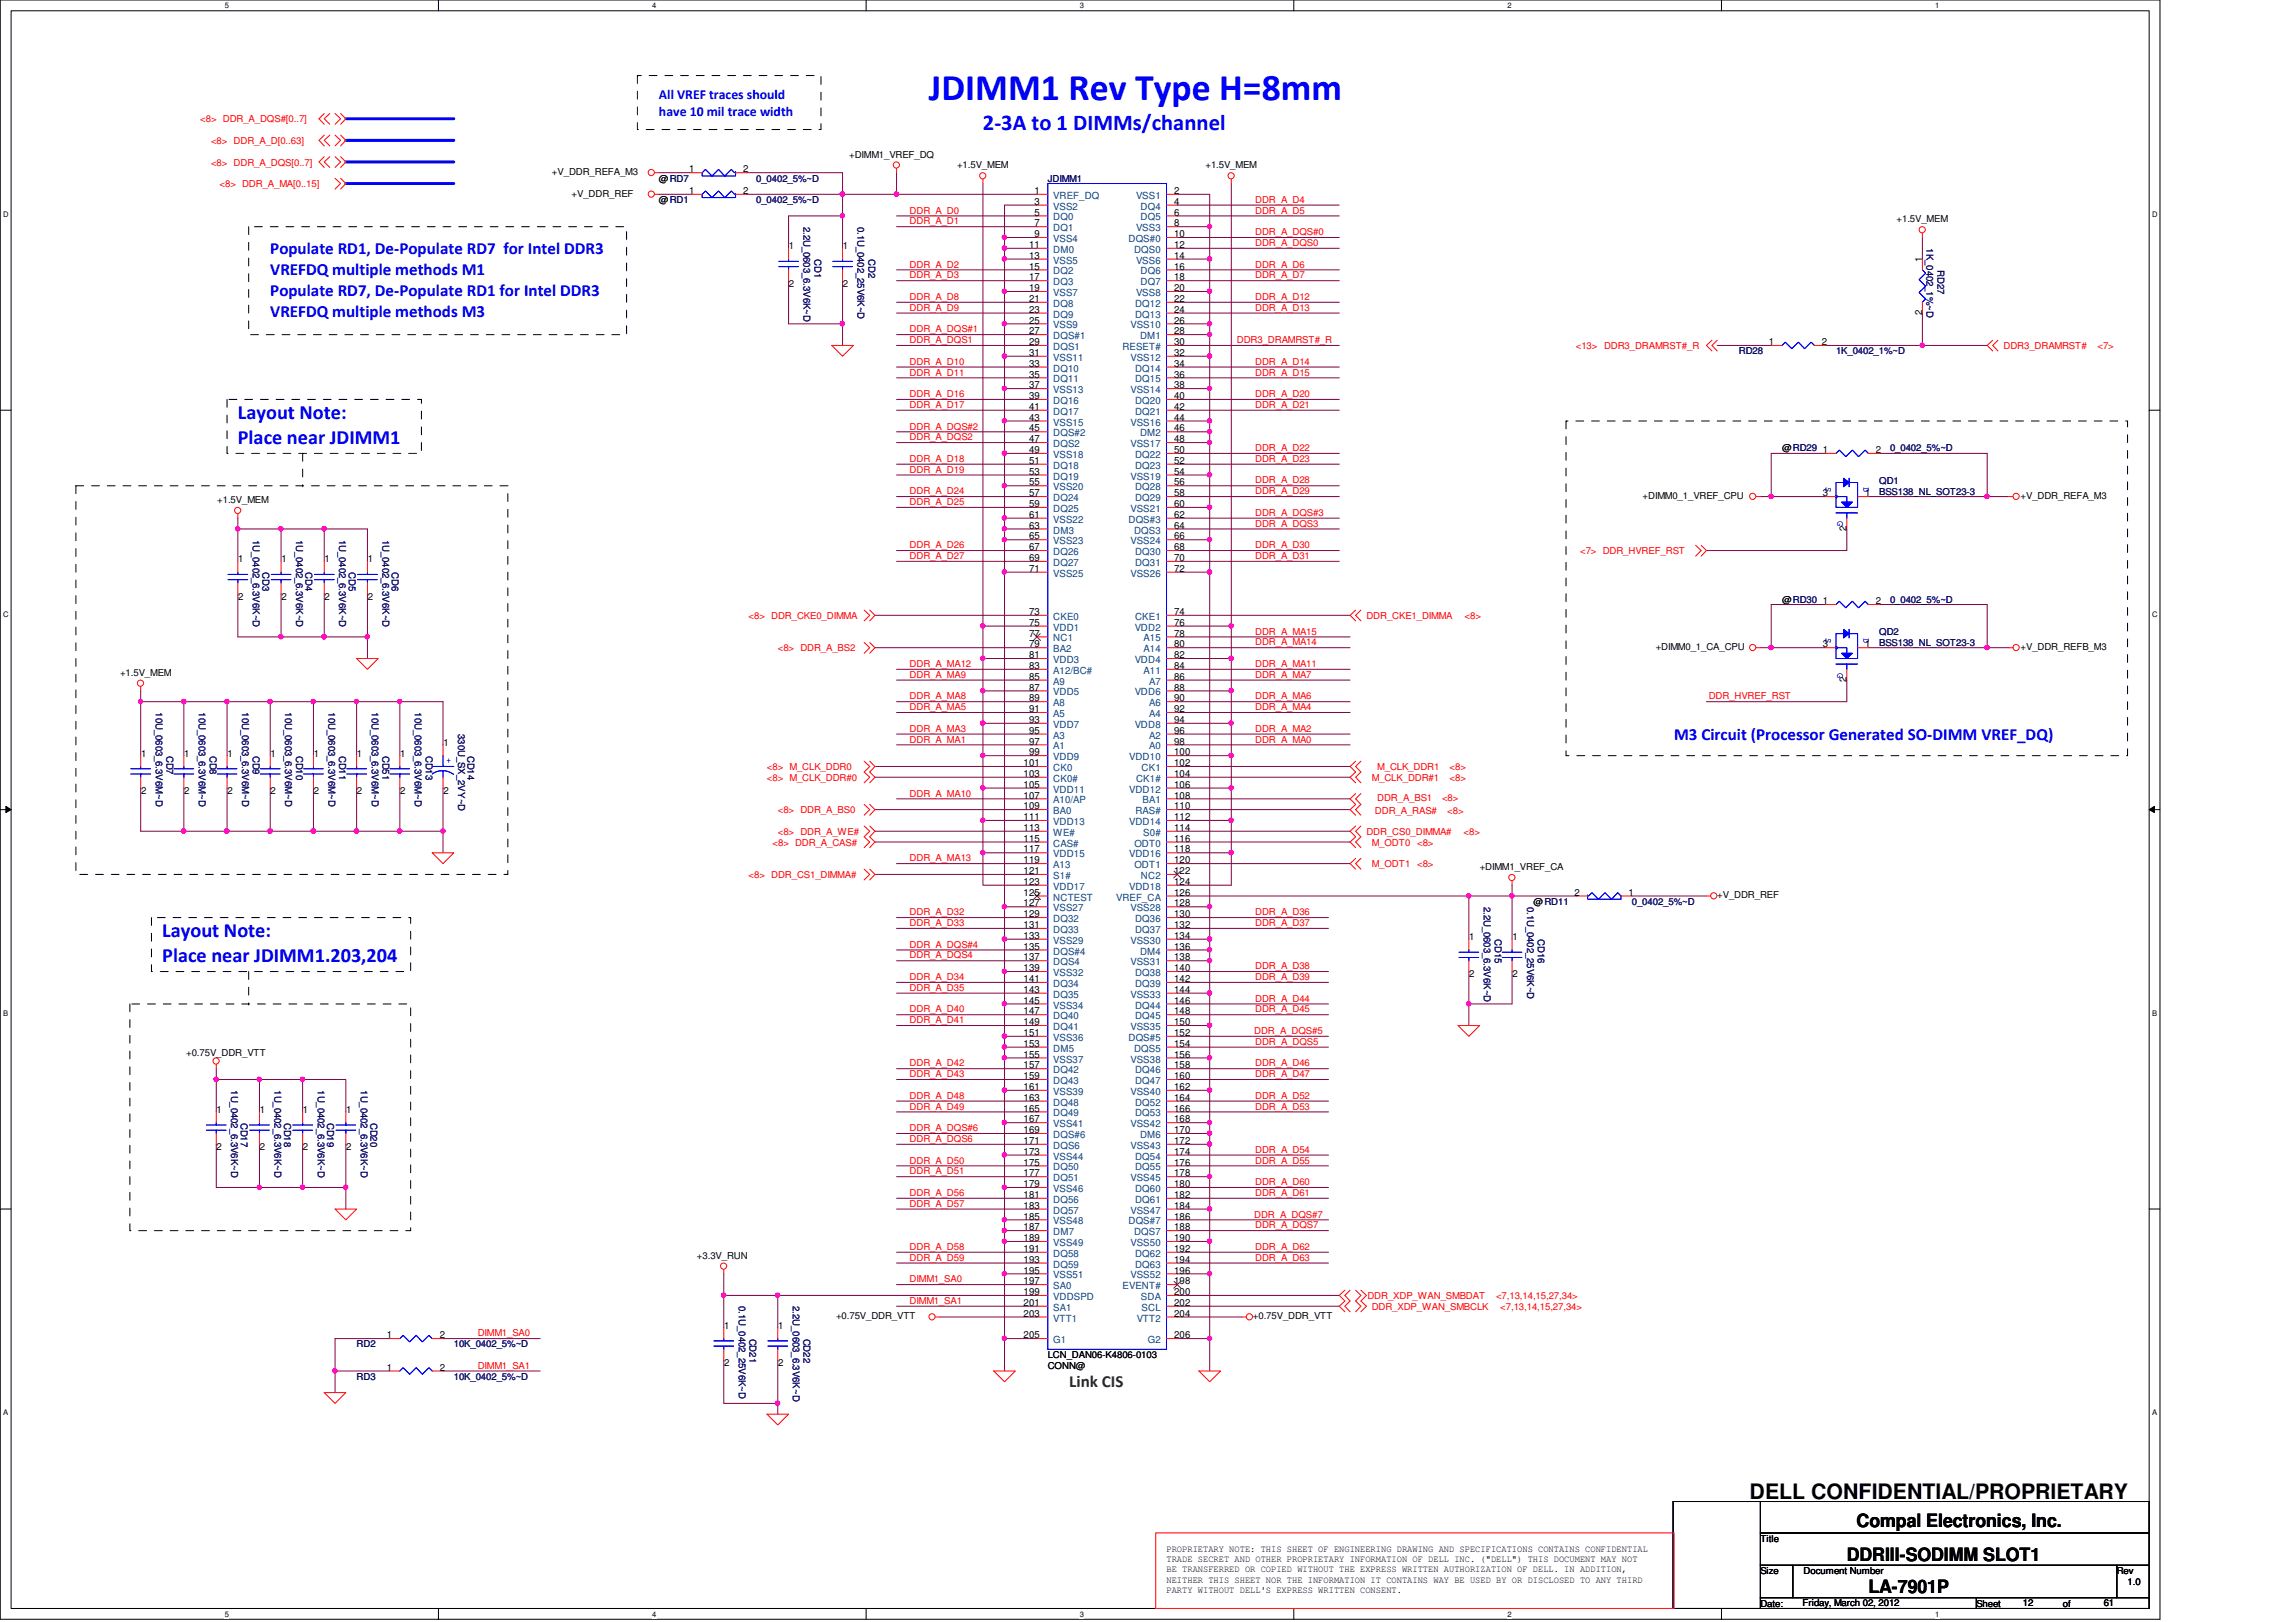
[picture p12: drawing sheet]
<svg xmlns="http://www.w3.org/2000/svg" width="297mm" height="210mm" viewBox="0 0 297 210" stroke-linecap="round" stroke-linejoin="round" font-family="sans-serif">
<defs><g id="words">
<text font-size="4.9" fill="#00f" x="120.2" y="13">JDIMM1 Rev Type H=8mm</text>
<text font-size="2.9" fill="#00f" x="127.2" y="16.8">2-3A to 1 DIMMs/channel</text>
<text font-size="2.8" x="226.4" y="194">DELL CONFIDENTIAL/PROPRIETARY</text>
<g font-size="2.6" fill="#00f">
<text x="30.8" y="54.2">Layout Note:</text>
<text x="30.8" y="57.4">Place near JDIMM1</text>
<text x="21" y="121.2">Layout Note:</text>
<text x="21" y="124.5">Place near JDIMM1.203,204</text>
</g>
<g font-size="2.4">
<text x="240.2" y="197.7">Compal Electronics, Inc.</text>
<text x="238.9" y="202">DDRIII-SODIMM SLOT1</text>
<text x="241.7" y="206.2">LA-7901P</text>
</g>
<g font-size="2.2" fill="#00f">
<text x="35" y="32.9">Populate RD1, De-Populate RD7 for Intel DDR3</text>
<text x="35" y="35.6">VREFDQ multiple methods M1</text>
<text x="35" y="38.3">Populate RD7, De-Populate RD1 for Intel DDR3</text>
<text x="35" y="41">VREFDQ multiple methods M3</text>
<text x="216.6" y="95.7">M3 Circuit (Processor Generated SO-DIMM VREF_DQ)</text>
</g>
<text font-size="2.2" fill="#008000" x="138.3" y="179.5">Link CIS</text>
<g font-size="1.8" fill="#00f">
<text x="85.3" y="12.9">All VREF traces should</text>
<text x="85.3" y="15">have 10 mil trace width</text>
</g>
<g font-size="1.3">
<text x="89.2" y="22.3">1</text>
<text x="96.1" y="22.3">2</text>
<text x="89.2" y="25.1">1</text>
<text x="96.1" y="25.1">2</text>
<text x="133.9" y="25.1">1</text>
<text x="133.9" y="26.5">3</text>
<text x="133.9" y="27.9">5</text>
<text x="133.9" y="29.3">7</text>
<text x="151.9" y="25.1">2</text>
<text x="151.9" y="29.3">8</text>
<text x="151.9" y="26.5">4</text>
<text x="151.9" y="27.9">6</text>
<text x="102.1" y="32.3">1</text>
<text x="109" y="32.3">1</text>
<text x="133.1" y="32.1">11</text>
<text x="133.1" y="33.5">13</text>
<text x="133.1" y="34.9">15</text>
<text x="133.9" y="30.7">9</text>
<text x="151.9" y="33.5">14</text>
<text x="151.9" y="30.7">10</text>
<text x="151.9" y="32.1">12</text>
<text x="151.9" y="34.9">16</text>
<text x="248.7" y="34" transform="rotate(-90 248.7 34)">1</text>
<text x="102.1" y="37.1">2</text>
<text x="109" y="37.1">2</text>
<text x="133.1" y="36.3">17</text>
<text x="133.1" y="37.7">19</text>
<text x="133.1" y="39.1">21</text>
<text x="133.1" y="40.5">23</text>
<text x="133.1" y="41.9">25</text>
<text x="151.9" y="37.7">20</text>
<text x="151.9" y="36.3">18</text>
<text x="151.9" y="39.1">22</text>
<text x="151.9" y="40.5">24</text>
<text x="151.9" y="41.9">26</text>
<text x="248.7" y="40.8" transform="rotate(-90 248.7 40.8)">2</text>
<text x="133.1" y="43.3">27</text>
<text x="133.1" y="44.7">29</text>
<text x="133.1" y="46.1">31</text>
<text x="133.1" y="47.5">33</text>
<text x="151.9" y="44.7">30</text>
<text x="151.9" y="46.1">32</text>
<text x="151.9" y="47.5">34</text>
<text x="151.9" y="43.3">28</text>
<text x="228.9" y="44.7">1</text>
<text x="235.7" y="44.7">2</text>
<text x="133.1" y="48.9">35</text>
<text x="133.1" y="50.2">37</text>
<text x="133.1" y="51.6">39</text>
<text x="133.1" y="53">41</text>
<text x="151.9" y="48.9">36</text>
<text x="151.9" y="50.2">38</text>
<text x="151.9" y="51.6">40</text>
<text x="151.9" y="53">42</text>
<text x="133.1" y="54.4">43</text>
<text x="133.1" y="55.8">45</text>
<text x="133.1" y="57.2">47</text>
<text x="133.1" y="58.6">49</text>
<text x="151.9" y="54.4">44</text>
<text x="151.9" y="57.2">48</text>
<text x="151.9" y="58.6">50</text>
<text x="151.9" y="55.8">46</text>
<text x="235.8" y="58.6">1</text>
<text x="242.7" y="58.6">2</text>
<text x="133.1" y="60">51</text>
<text x="133.1" y="61.4">53</text>
<text x="133.1" y="62.8">55</text>
<text x="133.1" y="64.2">57</text>
<text x="133.1" y="65.6">59</text>
<text x="151.9" y="60">52</text>
<text x="151.9" y="61.4">54</text>
<text x="151.9" y="62.8">56</text>
<text x="151.9" y="64.2">58</text>
<text x="151.9" y="65.6">60</text>
<text x="235.8" y="64.2">3</text>
<text x="241.3" y="64.2">1</text>
<text x="133.1" y="67">61</text>
<text x="133.1" y="68.4">63</text>
<text x="133.1" y="69.8">65</text>
<text x="133.1" y="71.2">67</text>
<text x="151.9" y="67">62</text>
<text x="151.9" y="68.4">64</text>
<text x="151.9" y="69.8">66</text>
<text x="151.9" y="71.2">68</text>
<text x="238.9" y="68.7" transform="rotate(-90 238.9 68.7)">2</text>
<text x="30.8" y="72.8">1</text>
<text x="30.8" y="77.6">2</text>
<text x="36.4" y="72.8">1</text>
<text x="36.4" y="77.6">2</text>
<text x="42" y="72.8">1</text>
<text x="42" y="77.6">2</text>
<text x="47.6" y="72.8">1</text>
<text x="47.6" y="77.6">2</text>
<text x="133.1" y="72.6">69</text>
<text x="133.1" y="74">71</text>
<text x="151.9" y="72.6">70</text>
<text x="151.9" y="74">72</text>
<text x="133.1" y="79.6">73</text>
<text x="133.1" y="81">75</text>
<text x="133.1" y="82.4">77</text>
<text x="133.1" y="83.8">79</text>
<text x="151.9" y="79.6">74</text>
<text x="151.9" y="81">76</text>
<text x="151.9" y="82.4">78</text>
<text x="151.9" y="83.8">80</text>
<text x="235.8" y="83.8">3</text>
<text x="235.8" y="78.2">1</text>
<text x="241.3" y="83.8">1</text>
<text x="242.7" y="78.2">2</text>
<text x="133.1" y="86.6">83</text>
<text x="133.1" y="88">85</text>
<text x="133.1" y="89.4">87</text>
<text x="133.1" y="85.2">81</text>
<text x="151.9" y="86.6">84</text>
<text x="151.9" y="89.4">88</text>
<text x="151.9" y="85.2">82</text>
<text x="151.9" y="88">86</text>
<text x="238.9" y="88.3" transform="rotate(-90 238.9 88.3)">2</text>
<text x="133.1" y="90.8">89</text>
<text x="133.1" y="92.2">91</text>
<text x="133.1" y="93.6">93</text>
<text x="133.1" y="95">95</text>
<text x="151.9" y="93.6">94</text>
<text x="151.9" y="90.8">90</text>
<text x="151.9" y="92.2">92</text>
<text x="151.9" y="95">96</text>
<text x="18.2" y="97.9">1</text>
<text x="23.8" y="97.9">1</text>
<text x="29.4" y="97.9">1</text>
<text x="35" y="97.9">1</text>
<text x="40.6" y="97.9">1</text>
<text x="46.2" y="97.9">1</text>
<text x="51.8" y="97.9">1</text>
<text x="57.4" y="96.5">1</text>
<text x="132.4" y="99.1">101</text>
<text x="132.4" y="100.5">103</text>
<text x="132.4" y="101.9">105</text>
<text x="133.1" y="96.4">97</text>
<text x="133.1" y="97.7">99</text>
<text x="151.9" y="100.5">104</text>
<text x="151.9" y="97.7">100</text>
<text x="151.9" y="99.1">102</text>
<text x="151.9" y="101.9">106</text>
<text x="151.9" y="96.4">98</text>
<text x="18.2" y="102.7">2</text>
<text x="23.8" y="102.7">2</text>
<text x="29.4" y="102.7">2</text>
<text x="35" y="102.7">2</text>
<text x="40.6" y="102.7">2</text>
<text x="46.2" y="102.7">2</text>
<text x="51.8" y="102.7">2</text>
<text x="57.4" y="102.7">2</text>
<text x="132.4" y="103.3">107</text>
<text x="132.4" y="104.7">109</text>
<text x="132.4" y="106.1">111</text>
<text x="132.4" y="107.5">113</text>
<text x="151.9" y="103.3">108</text>
<text x="151.9" y="104.7">110</text>
<text x="151.9" y="106.1">112</text>
<text x="151.9" y="107.5">114</text>
<text x="132.4" y="108.9">115</text>
<text x="132.4" y="110.3">117</text>
<text x="132.4" y="111.7">119</text>
<text x="132.4" y="113.1">121</text>
<text x="151.9" y="108.9">116</text>
<text x="151.9" y="110.3">118</text>
<text x="151.9" y="111.7">120</text>
<text x="151.9" y="113.1">122</text>
<text x="132.4" y="114.5">123</text>
<text x="132.4" y="115.9">125</text>
<text x="132.4" y="117.3">127</text>
<text x="132.4" y="118.7">129</text>
<text x="151.9" y="115.9">126</text>
<text x="151.9" y="114.5">124</text>
<text x="151.9" y="117.3">128</text>
<text x="151.9" y="118.7">130</text>
<text x="203.7" y="115.9">2</text>
<text x="210.7" y="115.9">1</text>
<text x="132.4" y="120.1">131</text>
<text x="132.4" y="121.5">133</text>
<text x="132.4" y="122.9">135</text>
<text x="132.4" y="124.3">137</text>
<text x="132.4" y="125.7">139</text>
<text x="151.9" y="120.1">132</text>
<text x="151.9" y="121.5">134</text>
<text x="151.9" y="124.3">138</text>
<text x="151.9" y="125.7">140</text>
<text x="151.9" y="122.9">136</text>
<text x="190.1" y="121.7">1</text>
<text x="195.7" y="121.7">1</text>
<text x="132.4" y="127.1">141</text>
<text x="132.4" y="128.5">143</text>
<text x="132.4" y="129.9">145</text>
<text x="132.4" y="131.3">147</text>
<text x="151.9" y="127.1">142</text>
<text x="151.9" y="128.5">144</text>
<text x="151.9" y="129.9">146</text>
<text x="151.9" y="131.3">148</text>
<text x="190.1" y="126.5">2</text>
<text x="195.7" y="126.5">2</text>
<text x="132.4" y="132.7">149</text>
<text x="132.4" y="134.1">151</text>
<text x="132.4" y="135.5">153</text>
<text x="132.4" y="136.9">155</text>
<text x="151.9" y="132.7">150</text>
<text x="151.9" y="134.1">152</text>
<text x="151.9" y="135.5">154</text>
<text x="151.9" y="136.9">156</text>
<text x="132.4" y="138.3">157</text>
<text x="132.4" y="139.7">159</text>
<text x="132.4" y="141.1">161</text>
<text x="132.4" y="142.5">163</text>
<text x="132.4" y="143.8">165</text>
<text x="151.9" y="138.3">158</text>
<text x="151.9" y="139.7">160</text>
<text x="151.9" y="141.1">162</text>
<text x="151.9" y="142.5">164</text>
<text x="151.9" y="143.8">166</text>
<text x="28" y="144">1</text>
<text x="28" y="148.8">2</text>
<text x="33.6" y="144">1</text>
<text x="33.6" y="148.8">2</text>
<text x="39.2" y="144">1</text>
<text x="39.2" y="148.8">2</text>
<text x="44.8" y="144">1</text>
<text x="44.8" y="148.8">2</text>
<text x="132.4" y="145.2">167</text>
<text x="132.4" y="146.6">169</text>
<text x="132.4" y="148">171</text>
<text x="132.4" y="149.4">173</text>
<text x="151.9" y="145.2">168</text>
<text x="151.9" y="148">172</text>
<text x="151.9" y="149.4">174</text>
<text x="151.9" y="146.6">170</text>
<text x="132.4" y="150.8">175</text>
<text x="132.4" y="152.2">177</text>
<text x="132.4" y="153.6">179</text>
<text x="132.4" y="155">181</text>
<text x="151.9" y="150.8">176</text>
<text x="151.9" y="152.2">178</text>
<text x="151.9" y="153.6">180</text>
<text x="151.9" y="155">182</text>
<text x="132.4" y="156.4">183</text>
<text x="132.4" y="157.8">185</text>
<text x="132.4" y="159.2">187</text>
<text x="132.4" y="160.6">189</text>
<text x="151.9" y="156.4">184</text>
<text x="151.9" y="157.8">186</text>
<text x="151.9" y="159.2">188</text>
<text x="151.9" y="160.6">190</text>
<text x="132.4" y="162">191</text>
<text x="132.4" y="163.4">193</text>
<text x="132.4" y="164.8">195</text>
<text x="132.4" y="166.2">197</text>
<text x="132.4" y="167.6">199</text>
<text x="151.9" y="162">192</text>
<text x="151.9" y="163.4">194</text>
<text x="151.9" y="164.8">196</text>
<text x="151.9" y="166.2">198</text>
<text x="151.9" y="167.6">200</text>
<text x="50" y="173.2">1</text>
<text x="56.9" y="173.2">2</text>
<text x="93.7" y="172">1</text>
<text x="100.7" y="172">1</text>
<text x="132.4" y="169">201</text>
<text x="132.4" y="170.4">203</text>
<text x="132.4" y="173.2">205</text>
<text x="151.9" y="169">202</text>
<text x="151.9" y="170.4">204</text>
<text x="151.9" y="173.2">206</text>
<text x="50" y="177.4">1</text>
<text x="56.9" y="177.4">2</text>
<text x="93.7" y="176.8">2</text>
<text x="100.7" y="176.8">2</text>
</g>
<g font-size="1.3" fill="#004080">
<text x="136.3" y="25.7">VREF_DQ</text>
<text x="136.3" y="27.1">VSS2</text>
<text x="136.3" y="28.5">DQ0</text>
<text x="136.3" y="29.9">DQ1</text>
<text x="147" y="25.7">VSS1</text>
<text x="147" y="29.9">VSS3</text>
<text x="147.6" y="27.1">DQ4</text>
<text x="147.6" y="28.5">DQ5</text>
<text x="136.3" y="31.3">VSS4</text>
<text x="136.3" y="32.7">DM0</text>
<text x="136.3" y="34.1">VSS5</text>
<text x="136.3" y="35.5">DQ2</text>
<text x="146" y="31.3">DQS#0</text>
<text x="146.7" y="32.7">DQS0</text>
<text x="147" y="34.1">VSS6</text>
<text x="147.6" y="35.5">DQ6</text>
<text x="136.3" y="36.9">DQ3</text>
<text x="136.3" y="38.3">VSS7</text>
<text x="136.3" y="39.7">DQ8</text>
<text x="136.3" y="41.1">DQ9</text>
<text x="146.9" y="39.7">DQ12</text>
<text x="146.9" y="41.1">DQ13</text>
<text x="147" y="38.3">VSS8</text>
<text x="147.6" y="36.9">DQ7</text>
<text x="136.3" y="42.5">VSS9</text>
<text x="136.3" y="43.9">DQS#1</text>
<text x="136.3" y="45.3">DQS1</text>
<text x="136.3" y="46.7">VSS11</text>
<text x="145.2" y="45.3">RESET#</text>
<text x="146.3" y="42.5">VSS10</text>
<text x="146.3" y="46.7">VSS12</text>
<text x="147.5" y="43.9">DM1</text>
<text x="136.3" y="48.1">DQ10</text>
<text x="136.3" y="49.5">DQ11</text>
<text x="136.3" y="50.9">VSS13</text>
<text x="136.3" y="52.3">DQ16</text>
<text x="136.3" y="53.7">DQ17</text>
<text x="146.3" y="50.9">VSS14</text>
<text x="146.9" y="48.1">DQ14</text>
<text x="146.9" y="49.5">DQ15</text>
<text x="146.9" y="52.3">DQ20</text>
<text x="146.9" y="53.7">DQ21</text>
<text x="136.3" y="55.1">VSS15</text>
<text x="136.3" y="56.5">DQS#2</text>
<text x="136.3" y="57.9">DQS2</text>
<text x="136.3" y="59.3">VSS18</text>
<text x="146.3" y="55.1">VSS16</text>
<text x="146.3" y="57.9">VSS17</text>
<text x="146.9" y="59.3">DQ22</text>
<text x="147.5" y="56.5">DM2</text>
<text x="136.3" y="60.7">DQ18</text>
<text x="136.3" y="62.1">DQ19</text>
<text x="136.3" y="63.5">VSS20</text>
<text x="136.3" y="64.9">DQ24</text>
<text x="146.3" y="62.1">VSS19</text>
<text x="146.9" y="60.7">DQ23</text>
<text x="146.9" y="63.5">DQ28</text>
<text x="146.9" y="64.9">DQ29</text>
<text x="136.3" y="66.3">DQ25</text>
<text x="136.3" y="67.6">VSS22</text>
<text x="136.3" y="69">DM3</text>
<text x="136.3" y="70.4">VSS23</text>
<text x="136.3" y="71.8">DQ26</text>
<text x="146" y="67.6">DQS#3</text>
<text x="146.3" y="66.3">VSS21</text>
<text x="146.3" y="70.4">VSS24</text>
<text x="146.7" y="69">DQS3</text>
<text x="146.9" y="71.8">DQ30</text>
<text x="136.3" y="73.2">DQ27</text>
<text x="136.3" y="74.6">VSS25</text>
<text x="146.3" y="74.6">VSS26</text>
<text x="146.9" y="73.2">DQ31</text>
<text x="136.3" y="80.2">CKE0</text>
<text x="136.3" y="81.6">VDD1</text>
<text x="136.3" y="83">NC1</text>
<text x="146.8" y="81.6">VDD2</text>
<text x="146.9" y="80.2">CKE1</text>
<text x="148" y="83">A15</text>
<text x="136.3" y="87.2">A12/BC#</text>
<text x="136.3" y="88.6">A9</text>
<text x="136.3" y="84.4">BA2</text>
<text x="136.3" y="85.8">VDD3</text>
<text x="146.8" y="85.8">VDD4</text>
<text x="148" y="87.2">A11</text>
<text x="148" y="84.4">A14</text>
<text x="148.7" y="88.6">A7</text>
<text x="136.3" y="90">VDD5</text>
<text x="136.3" y="91.4">A8</text>
<text x="136.3" y="92.8">A5</text>
<text x="136.3" y="94.2">VDD7</text>
<text x="136.3" y="95.6">A3</text>
<text x="146.8" y="90">VDD6</text>
<text x="146.8" y="94.2">VDD8</text>
<text x="148.7" y="91.4">A6</text>
<text x="148.7" y="92.8">A4</text>
<text x="148.7" y="95.6">A2</text>
<text x="136.3" y="97">A1</text>
<text x="136.3" y="98.4">VDD9</text>
<text x="136.3" y="99.8">CK0</text>
<text x="136.3" y="101.2">CK0#</text>
<text x="146.1" y="98.4">VDD10</text>
<text x="147" y="101.2">CK1#</text>
<text x="147.7" y="99.8">CK1</text>
<text x="148.7" y="97">A0</text>
<text x="136.3" y="102.6">VDD11</text>
<text x="136.3" y="104">A10/AP</text>
<text x="136.3" y="105.4">BA0</text>
<text x="136.3" y="106.8">VDD13</text>
<text x="146.1" y="102.6">VDD12</text>
<text x="146.1" y="106.8">VDD14</text>
<text x="146.9" y="105.4">RAS#</text>
<text x="147.8" y="104">BA1</text>
<text x="136.3" y="108.2">WE#</text>
<text x="136.3" y="109.6">CAS#</text>
<text x="136.3" y="111">VDD15</text>
<text x="136.3" y="112.4">A13</text>
<text x="136.3" y="113.7">S1#</text>
<text x="146.1" y="111">VDD16</text>
<text x="146.8" y="109.6">ODT0</text>
<text x="146.8" y="112.4">ODT1</text>
<text x="147.6" y="113.7">NC2</text>
<text x="147.9" y="108.2">S0#</text>
<text x="136.3" y="115.1">VDD17</text>
<text x="136.3" y="116.5">NCTEST</text>
<text x="136.3" y="117.9">VSS27</text>
<text x="136.3" y="119.3">DQ32</text>
<text x="144.4" y="116.5">VREF_CA</text>
<text x="146.1" y="115.1">VDD18</text>
<text x="146.3" y="117.9">VSS28</text>
<text x="146.9" y="119.3">DQ36</text>
<text x="136.3" y="120.7">DQ33</text>
<text x="136.3" y="122.1">VSS29</text>
<text x="136.3" y="123.5">DQS#4</text>
<text x="136.3" y="124.9">DQS4</text>
<text x="146.3" y="122.1">VSS30</text>
<text x="146.3" y="124.9">VSS31</text>
<text x="146.9" y="120.7">DQ37</text>
<text x="147.5" y="123.5">DM4</text>
<text x="136.3" y="126.3">VSS32</text>
<text x="136.3" y="127.7">DQ34</text>
<text x="136.3" y="129.1">DQ35</text>
<text x="136.3" y="130.5">VSS34</text>
<text x="136.3" y="131.9">DQ40</text>
<text x="146.3" y="129.1">VSS33</text>
<text x="146.9" y="126.3">DQ38</text>
<text x="146.9" y="127.7">DQ39</text>
<text x="146.9" y="130.5">DQ44</text>
<text x="146.9" y="131.9">DQ45</text>
<text x="136.3" y="133.3">DQ41</text>
<text x="136.3" y="134.7">VSS36</text>
<text x="136.3" y="136.1">DM5</text>
<text x="136.3" y="137.5">VSS37</text>
<text x="146" y="134.7">DQS#5</text>
<text x="146.3" y="133.3">VSS35</text>
<text x="146.3" y="137.5">VSS38</text>
<text x="146.7" y="136.1">DQS5</text>
<text x="136.3" y="138.9">DQ42</text>
<text x="136.3" y="140.3">DQ43</text>
<text x="136.3" y="141.7">VSS39</text>
<text x="136.3" y="143.1">DQ48</text>
<text x="146.3" y="141.7">VSS40</text>
<text x="146.9" y="138.9">DQ46</text>
<text x="146.9" y="140.3">DQ47</text>
<text x="146.9" y="143.1">DQ52</text>
<text x="136.3" y="144.5">DQ49</text>
<text x="136.3" y="145.9">VSS41</text>
<text x="136.3" y="147.3">DQS#6</text>
<text x="136.3" y="148.7">DQS6</text>
<text x="146.3" y="145.9">VSS42</text>
<text x="146.3" y="148.7">VSS43</text>
<text x="146.9" y="144.5">DQ53</text>
<text x="147.5" y="147.3">DM6</text>
<text x="136.3" y="150.1">VSS44</text>
<text x="136.3" y="151.5">DQ50</text>
<text x="136.3" y="152.9">DQ51</text>
<text x="136.3" y="154.3">VSS46</text>
<text x="136.3" y="155.7">DQ56</text>
<text x="146.3" y="152.9">VSS45</text>
<text x="146.9" y="150.1">DQ54</text>
<text x="146.9" y="151.5">DQ55</text>
<text x="146.9" y="154.3">DQ60</text>
<text x="146.9" y="155.7">DQ61</text>
<text x="136.3" y="157.1">DQ57</text>
<text x="136.3" y="158.5">VSS48</text>
<text x="136.3" y="159.9">DM7</text>
<text x="136.3" y="161.2">VSS49</text>
<text x="146" y="158.5">DQS#7</text>
<text x="146.3" y="157.1">VSS47</text>
<text x="146.3" y="161.2">VSS50</text>
<text x="146.7" y="159.9">DQS7</text>
<text x="136.3" y="162.6">DQ58</text>
<text x="136.3" y="164">DQ59</text>
<text x="136.3" y="165.4">VSS51</text>
<text x="136.3" y="166.8">SA0</text>
<text x="145.2" y="166.8">EVENT#</text>
<text x="146.3" y="165.4">VSS52</text>
<text x="146.9" y="162.6">DQ62</text>
<text x="146.9" y="164">DQ63</text>
<text x="136.3" y="168.2">VDDSPD</text>
<text x="136.3" y="169.6">SA1</text>
<text x="136.3" y="171">VTT1</text>
<text x="136.3" y="173.8">G1</text>
<text x="147.1" y="171">VTT2</text>
<text x="147.6" y="168.2">SDA</text>
<text x="147.7" y="169.6">SCL</text>
<text x="148.5" y="173.8">G2</text>
</g>
<g font-size="1.2" fill="#f00">
<text x="25.9" y="15.8">&lt;8&gt; DDR_A_DQS#[0..7]</text>
<text x="27.3" y="18.6">&lt;8&gt; DDR_A_D[0..63]</text>
<text x="27.3" y="21.4">&lt;8&gt; DDR_A_DQS[0..7]</text>
<text x="28.4" y="24.2">&lt;8&gt; DDR_A_MA[0..15]</text>
<text x="117.7" y="27.6">DDR_A_D0</text>
<text x="117.7" y="29">DDR_A_D1</text>
<text x="162.4" y="26.2">DDR_A_D4</text>
<text x="162.4" y="27.6">DDR_A_D5</text>
<text x="117.7" y="34.6">DDR_A_D2</text>
<text x="162.4" y="34.6">DDR_A_D6</text>
<text x="162.4" y="31.8">DDR_A_DQS0</text>
<text x="162.4" y="30.4">DDR_A_DQS#0</text>
<text x="117.7" y="36">DDR_A_D3</text>
<text x="117.7" y="38.8">DDR_A_D8</text>
<text x="117.7" y="40.2">DDR_A_D9</text>
<text x="162.4" y="36">DDR_A_D7</text>
<text x="162.4" y="40.2">DDR_A_D13</text>
<text x="162.4" y="38.8">DDR_A_D12</text>
<text x="117.7" y="47.2">DDR_A_D10</text>
<text x="117.7" y="44.4">DDR_A_DQS1</text>
<text x="117.7" y="43">DDR_A_DQS#1</text>
<text x="160" y="44.4">DDR3_DRAMRST#_R</text>
<text x="162.4" y="47.2">DDR_A_D14</text>
<text x="203.9" y="45.2">&lt;13&gt; DDR3_DRAMRST#_R</text>
<text x="259.2" y="45.2">DDR3_DRAMRST#</text>
<text x="271.4" y="45.2">&lt;7&gt;</text>
<text x="117.7" y="48.6">DDR_A_D11</text>
<text x="117.7" y="52.8">DDR_A_D17</text>
<text x="117.7" y="51.4">DDR_A_D16</text>
<text x="162.4" y="52.8">DDR_A_D21</text>
<text x="162.4" y="51.4">DDR_A_D20</text>
<text x="162.4" y="48.6">DDR_A_D15</text>
<text x="117.7" y="59.8">DDR_A_D18</text>
<text x="117.7" y="57">DDR_A_DQS2</text>
<text x="117.7" y="55.6">DDR_A_DQS#2</text>
<text x="162.4" y="59.8">DDR_A_D23</text>
<text x="162.4" y="58.4">DDR_A_D22</text>
<text x="117.7" y="61.2">DDR_A_D19</text>
<text x="117.7" y="65.4">DDR_A_D25</text>
<text x="117.7" y="64">DDR_A_D24</text>
<text x="162.4" y="62.6">DDR_A_D28</text>
<text x="162.4" y="64">DDR_A_D29</text>
<text x="117.7" y="71">DDR_A_D26</text>
<text x="162.4" y="68.2">DDR_A_DQS3</text>
<text x="162.4" y="66.8">DDR_A_DQS#3</text>
<text x="162.4" y="71">DDR_A_D30</text>
<text x="204.4" y="71.7">&lt;7&gt; DDR_HVREF_RST</text>
<text x="117.7" y="72.3">DDR_A_D27</text>
<text x="162.4" y="72.3">DDR_A_D31</text>
<text x="96.9" y="80.1">&lt;8&gt; DDR_CKE0_DIMMA</text>
<text x="162.4" y="83.5">DDR_A_MA14</text>
<text x="162.4" y="82.1">DDR_A_MA15</text>
<text x="176.8" y="80.1">DDR_CKE1_DIMMA</text>
<text x="189.5" y="80.1">&lt;8&gt;</text>
<text x="100.6" y="84.3">&lt;8&gt; DDR_A_BS2</text>
<text x="117.7" y="87.7">DDR_A_MA9</text>
<text x="117.7" y="86.3">DDR_A_MA12</text>
<text x="162.4" y="87.7">DDR_A_MA7</text>
<text x="162.4" y="86.3">DDR_A_MA11</text>
<text x="117.7" y="94.7">DDR_A_MA3</text>
<text x="117.7" y="91.9">DDR_A_MA5</text>
<text x="117.7" y="90.5">DDR_A_MA8</text>
<text x="162.4" y="94.7">DDR_A_MA2</text>
<text x="162.4" y="91.9">DDR_A_MA4</text>
<text x="162.4" y="90.5">DDR_A_MA6</text>
<text x="221.1" y="90.5">DDR_HVREF_RST</text>
<text x="99.2" y="101">&lt;8&gt; M_CLK_DDR#0</text>
<text x="99.2" y="99.7">&lt;8&gt; M_CLK_DDR0</text>
<text x="117.7" y="96.1">DDR_A_MA1</text>
<text x="162.4" y="96.1">DDR_A_MA0</text>
<text x="177.5" y="101">M_CLK_DDR#1</text>
<text x="178.2" y="99.7">M_CLK_DDR1</text>
<text x="187.5" y="101">&lt;8&gt;</text>
<text x="187.5" y="99.7">&lt;8&gt;</text>
<text x="100.6" y="105.2">&lt;8&gt; DDR_A_BS0</text>
<text x="117.7" y="103.1">DDR_A_MA10</text>
<text x="177.9" y="105.4">DDR_A_RAS#</text>
<text x="178.2" y="103.7">DDR_A_BS1</text>
<text x="186.6" y="103.7">&lt;8&gt;</text>
<text x="187.2" y="105.4">&lt;8&gt;</text>
<text x="96.9" y="113.6">&lt;8&gt; DDR_CS1_DIMMA#</text>
<text x="99.9" y="109.4">&lt;8&gt; DDR_A_CAS#</text>
<text x="100.6" y="108">&lt;8&gt; DDR_A_WE#</text>
<text x="117.7" y="111.5">DDR_A_MA13</text>
<text x="176.8" y="108">DDR_CS0_DIMMA#</text>
<text x="177.5" y="109.4">M_ODT0</text>
<text x="177.5" y="112.2">M_ODT1</text>
<text x="183.3" y="109.4">&lt;8&gt;</text>
<text x="183.3" y="112.2">&lt;8&gt;</text>
<text x="189.4" y="108">&lt;8&gt;</text>
<text x="117.7" y="118.4">DDR_A_D32</text>
<text x="117.7" y="119.8">DDR_A_D33</text>
<text x="162.4" y="118.4">DDR_A_D36</text>
<text x="162.4" y="119.8">DDR_A_D37</text>
<text x="117.7" y="124">DDR_A_DQS4</text>
<text x="117.7" y="122.6">DDR_A_DQS#4</text>
<text x="162.4" y="125.4">DDR_A_D38</text>
<text x="117.7" y="126.8">DDR_A_D34</text>
<text x="117.7" y="128.2">DDR_A_D35</text>
<text x="117.7" y="131">DDR_A_D40</text>
<text x="162.4" y="131">DDR_A_D45</text>
<text x="162.4" y="126.8">DDR_A_D39</text>
<text x="162.4" y="129.6">DDR_A_D44</text>
<text x="117.7" y="132.4">DDR_A_D41</text>
<text x="162.3" y="133.8">DDR_A_DQS#5</text>
<text x="162.4" y="135.2">DDR_A_DQS5</text>
<text x="117.7" y="138">DDR_A_D42</text>
<text x="117.7" y="139.4">DDR_A_D43</text>
<text x="117.7" y="143.6">DDR_A_D49</text>
<text x="117.7" y="142.2">DDR_A_D48</text>
<text x="162.4" y="138">DDR_A_D46</text>
<text x="162.4" y="142.2">DDR_A_D52</text>
<text x="162.4" y="143.6">DDR_A_D53</text>
<text x="162.4" y="139.4">DDR_A_D47</text>
<text x="117.7" y="147.8">DDR_A_DQS6</text>
<text x="117.7" y="146.4">DDR_A_DQS#6</text>
<text x="162.4" y="149.2">DDR_A_D54</text>
<text x="117.7" y="150.6">DDR_A_D50</text>
<text x="117.7" y="152">DDR_A_D51</text>
<text x="117.7" y="154.8">DDR_A_D56</text>
<text x="162.4" y="150.6">DDR_A_D55</text>
<text x="162.4" y="153.4">DDR_A_D60</text>
<text x="162.4" y="154.8">DDR_A_D61</text>
<text x="117.7" y="156.2">DDR_A_D57</text>
<text x="117.7" y="161.8">DDR_A_D58</text>
<text x="162.3" y="157.6">DDR_A_DQS#7</text>
<text x="162.4" y="161.8">DDR_A_D62</text>
<text x="162.4" y="159">DDR_A_DQS7</text>
<text x="117.7" y="163.2">DDR_A_D59</text>
<text x="117.7" y="165.9">DIMM1_SA0</text>
<text x="162.4" y="163.2">DDR_A_D63</text>
<text x="61.8" y="172.9">DIMM1_SA0</text>
<text x="117.7" y="168.7">DIMM1_SA1</text>
<text x="176.9" y="168.1">DDR_XDP_WAN_SMBDAT</text>
<text x="177.5" y="169.5">DDR_XDP_WAN_SMBCLK</text>
<text x="193.5" y="168.1">&lt;7,13,14,15,27,34&gt;</text>
<text x="194.1" y="169.5">&lt;7,13,14,15,27,34&gt;</text>
<text x="61.8" y="177.1">DIMM1_SA1</text>
</g>
<g font-size="1.2">
<text x="71.4" y="22.6">+V_DDR_REFA_M3</text>
<text x="85.3" y="23.5">@RD7</text>
<text x="109.9" y="20.4">+DIMM1_VREF_DQ</text>
<text x="123.8" y="21.8">+1.5V_MEM</text>
<text x="156" y="21.8">+1.5V_MEM</text>
<text x="74" y="25.4">+V_DDR_REF</text>
<text x="85.3" y="26.3">@RD1</text>
<text x="245.4" y="28.8">+1.5V_MEM</text>
<text x="230.5" y="58.4">@RD29</text>
<text x="28.1" y="65.1">+1.5V_MEM</text>
<text x="212.5" y="64.6">+DIMM0_1_VREF_CPU</text>
<text x="261.4" y="64.6">+V_DDR_REFA_M3</text>
<text x="230.5" y="78">@RD30</text>
<text x="15.5" y="87.5">+1.5V_MEM</text>
<text x="214.2" y="84.1">+DIMM0_1_CA_CPU</text>
<text x="261.4" y="84.1">+V_DDR_REFB_M3</text>
<text x="191.4" y="112.6">+DIMM1_VREF_CA</text>
<text x="198.4" y="117.1">@RD11</text>
<text x="222.2" y="116.2">+V_DDR_REF</text>
<text x="24.1" y="136.7">+0.75V_DDR_VTT</text>
<text x="90.2" y="162.9">+3.3V_RUN</text>
<text x="108.2" y="170.7">+0.75V_DDR_VTT</text>
<text x="162.1" y="170.7">+0.75V_DDR_VTT</text>
<text x="135.5" y="175.8">LCN_DAN06-K4806-0103</text>
<text x="135.5" y="177.2">CONN@</text>
<text x="150.9" y="200.8">PROPRIETARY NOTE: THIS SHEET OF ENGINEERING DRAWING AND SPECIFICATIONS CONTAINS CONFIDENTIAL</text>
<text x="150.9" y="202.1">TRADE SECRET AND OTHER PROPRIETARY INFORMATION OF DELL INC. (&quot;DELL&quot;) THIS DOCUMENT MAY NOT</text>
<text x="150.9" y="203.5">BE TRANSFERRED OR COPIED WITHOUT THE EXPRESS WRITTEN AUTHORIZATION OF DELL. IN ADDITION,</text>
<text x="227.7" y="199.5">Title</text>
<text x="227.7" y="203.7">Size</text>
<text x="233.3" y="203.7">Document Number</text>
<text x="273.9" y="203.7">Rev</text>
<text x="150.9" y="204.9">NEITHER THIS SHEET NOR THE INFORMATION IT CONTAINS WAY BE USED BY OR DISCLOSED TO ANY THIRD</text>
<text x="150.9" y="206.2">PARTY WITHOUT DELL'S EXPRESS WRITTEN CONSENT.</text>
<text x="227.7" y="207.9">Date:</text>
<text x="233.2" y="207.8">Friday, March 02, 2012</text>
<text x="255.7" y="207.9">Sheet</text>
<text x="261.7" y="207.8">12</text>
<text x="266.9" y="207.9">of</text>
<text x="272.2" y="207.8">61</text>
<text x="275.2" y="205.1">1.0</text>
</g>
<g font-size="1.2" fill="#000080">
<text x="97.8" y="23.5">0_0402_5%~D</text>
<text x="135.5" y="23.5">JDIMM1</text>
<text x="97.8" y="26.3">0_0402_5%~D</text>
<text x="104" y="29.3" transform="rotate(90 104 29.3)">2.2U_0603_6.3V6K~D</text>
<text x="111" y="29.3" transform="rotate(90 111 29.3)">0.1U_0402_25V6K~D</text>
<text x="105.4" y="33.5" transform="rotate(90 105.4 33.5)">CD1</text>
<text x="112.3" y="33.5" transform="rotate(90 112.3 33.5)">CD2</text>
<text x="249.3" y="32.1" transform="rotate(90 249.3 32.1)">1K_0402_1%~D</text>
<text x="250.7" y="34.9" transform="rotate(90 250.7 34.9)">RD27</text>
<text x="225" y="45.8">RD28</text>
<text x="237.5" y="45.8">1K_0402_1%~D</text>
<text x="244.5" y="58.4">0_0402_5%~D</text>
<text x="243.1" y="62.6">QD1</text>
<text x="243.1" y="64">BSS138_NL_SOT23-3</text>
<text x="32.7" y="69.8" transform="rotate(90 32.7 69.8)">1U_0402_6.3V6K~D</text>
<text x="38.3" y="69.8" transform="rotate(90 38.3 69.8)">1U_0402_6.3V6K~D</text>
<text x="43.9" y="69.8" transform="rotate(90 43.9 69.8)">1U_0402_6.3V6K~D</text>
<text x="49.5" y="69.8" transform="rotate(90 49.5 69.8)">1U_0402_6.3V6K~D</text>
<text x="33.9" y="74" transform="rotate(90 33.9 74)">CD3</text>
<text x="39.5" y="74" transform="rotate(90 39.5 74)">CD4</text>
<text x="45.1" y="74" transform="rotate(90 45.1 74)">CD5</text>
<text x="50.7" y="74" transform="rotate(90 50.7 74)">CD6</text>
<text x="244.5" y="78">0_0402_5%~D</text>
<text x="243.1" y="82.2">QD2</text>
<text x="243.1" y="83.6">BSS138_NL_SOT23-3</text>
<text x="20.1" y="92.2" transform="rotate(90 20.1 92.2)">10U_0603_6.3V6M~D</text>
<text x="25.7" y="92.2" transform="rotate(90 25.7 92.2)">10U_0603_6.3V6M~D</text>
<text x="31.3" y="92.2" transform="rotate(90 31.3 92.2)">10U_0603_6.3V6M~D</text>
<text x="36.9" y="92.2" transform="rotate(90 36.9 92.2)">10U_0603_6.3V6M~D</text>
<text x="42.5" y="92.2" transform="rotate(90 42.5 92.2)">10U_0603_6.3V6M~D</text>
<text x="48.1" y="92.2" transform="rotate(90 48.1 92.2)">10U_0603_6.3V6M~D</text>
<text x="53.7" y="92.2" transform="rotate(90 53.7 92.2)">10U_0603_6.3V6M~D</text>
<text x="59.3" y="95" transform="rotate(90 59.3 95)">330U_SX_2VY~D</text>
<text x="21.5" y="97.8" transform="rotate(90 21.5 97.8)">CD7</text>
<text x="27.1" y="97.8" transform="rotate(90 27.1 97.8)">CD8</text>
<text x="32.7" y="97.8" transform="rotate(90 32.7 97.8)">CD9</text>
<text x="38.3" y="97.8" transform="rotate(90 38.3 97.8)">CD10</text>
<text x="43.9" y="97.8" transform="rotate(90 43.9 97.8)">CD11</text>
<text x="49.5" y="97.8" transform="rotate(90 49.5 97.8)">CD51</text>
<text x="55.1" y="97.8" transform="rotate(90 55.1 97.8)">CD13</text>
<text x="60.5" y="97.8" transform="rotate(90 60.5 97.8)">CD14</text>
<text x="192" y="117.3" transform="rotate(90 192 117.3)">2.2U_0603_6.3V6K~D</text>
<text x="197.6" y="117.3" transform="rotate(90 197.6 117.3)">0.1U_0402_25V6K~D</text>
<text x="211.1" y="117.1">0_0402_5%~D</text>
<text x="193.4" y="121.5" transform="rotate(90 193.4 121.5)">CD15</text>
<text x="199" y="121.5" transform="rotate(90 199 121.5)">CD16</text>
<text x="29.9" y="141.1" transform="rotate(90 29.9 141.1)">1U_0402_6.3V6K~D</text>
<text x="35.5" y="141.1" transform="rotate(90 35.5 141.1)">1U_0402_6.3V6K~D</text>
<text x="41.1" y="141.1" transform="rotate(90 41.1 141.1)">1U_0402_6.3V6K~D</text>
<text x="46.7" y="141.1" transform="rotate(90 46.7 141.1)">1U_0402_6.3V6K~D</text>
<text x="31.2" y="145.3" transform="rotate(90 31.2 145.3)">CD17</text>
<text x="36.7" y="145.3" transform="rotate(90 36.7 145.3)">CD18</text>
<text x="42.3" y="145.3" transform="rotate(90 42.3 145.3)">CD19</text>
<text x="47.9" y="145.3" transform="rotate(90 47.9 145.3)">CD20</text>
<text x="95.6" y="169" transform="rotate(90 95.6 169)">0.1U_0402_25V6K~D</text>
<text x="97" y="173.2" transform="rotate(90 97 173.2)">CD21</text>
<text x="102.6" y="169" transform="rotate(90 102.6 169)">2.2U_0603_6.3V6K~D</text>
<text x="104" y="173.2" transform="rotate(90 104 173.2)">CD22</text>
<text x="46.1" y="174.4">RD2</text>
<text x="46.1" y="178.6">RD3</text>
<text x="58.7" y="174.4">10K_0402_5%~D</text>
<text x="58.7" y="178.6">10K_0402_5%~D</text>
</g>
<g font-size="1.2" fill="#00f">
<text x="236.2" y="63" transform="rotate(90 236.2 63)">S</text>
<text x="241.1" y="63" transform="rotate(90 241.1 63)">D</text>
<text x="237.7" y="67.5" transform="rotate(90 237.7 67.5)">G</text>
<text x="236.2" y="82.6" transform="rotate(90 236.2 82.6)">S</text>
<text x="241.1" y="82.6" transform="rotate(90 241.1 82.6)">D</text>
<text x="237.7" y="87" transform="rotate(90 237.7 87)">G</text>
<text x="57.7" y="98.7">+</text>
</g>
<g font-size="1">
<text x="29.1" y="1.1">5</text>
<text x="84.4" y="1.1">4</text>
<text x="139.7" y="1.1">3</text>
<text x="195" y="1.1">2</text>
<text x="250.4" y="1.1">1</text>
<text x=".4" y="28.1">D</text>
<text x="278.4" y="28.1">D</text>
<text x=".4" y="79.8">C</text>
<text x="278.4" y="79.8">C</text>
<text x=".4" y="131.5">B</text>
<text x="278.4" y="131.5">B</text>
<text x=".4" y="183.2">A</text>
<text x="278.4" y="183.2">A</text>
<text x="29.1" y="209.2">5</text>
<text x="84.4" y="209.2">4</text>
<text x="139.7" y="209.2">3</text>
<text x="195" y="209.2">2</text>
<text x="250.4" y="209.2">1</text>
</g>
</g></defs>
<path d="M0 0h279.4v209.5h-279.4zM1.4 1.4h276.6v206.8h-276.6z" fill="none" stroke="#000" stroke-width=".13"/>
<g fill="#fff">
<path d="M29.1 .2h.5v1.1h-.5z"/>
<path d="M29.1 208.3h.5v1.1h-.5z"/>
</g>
<path d="M56.7 0v1.4M56.7 208.2v1.3" fill="none" stroke="#000" stroke-width=".13"/>
<g fill="#fff">
<path d="M84.4 .2h.5v1.1h-.5z"/>
<path d="M84.4 208.3h.5v1.1h-.5z"/>
</g>
<path d="M112.1 0v1.4M112.1 208.2v1.3" fill="none" stroke="#000" stroke-width=".13"/>
<g fill="#fff">
<path d="M139.7 .2h.5v1.1h-.5z"/>
<path d="M139.7 208.3h.5v1.1h-.5z"/>
</g>
<path d="M167.4 0v1.4M167.4 208.2v1.3" fill="none" stroke="#000" stroke-width=".13"/>
<g fill="#fff">
<path d="M195 .2h.6v1.1h-.6z"/>
<path d="M195 208.3h.6v1.1h-.6z"/>
</g>
<path d="M222.7 0v1.4M222.7 208.2v1.3" fill="none" stroke="#000" stroke-width=".13"/>
<g fill="#fff">
<path d="M250.4 .2h.5v1.1h-.5z"/>
<path d="M250.4 208.3h.5v1.1h-.5z"/>
<path d="M.4 27.2h.7v1.1h-.7z"/>
<path d="M278.4 27.2h.7v1.1h-.7z"/>
<path d="M.4 78.9h.7v1.1h-.7z"/>
<path d="M278.4 78.9h.7v1.1h-.7z"/>
</g>
<path d="M0 53.1h1.4M278 53.1h1.4" fill="none" stroke="#000" stroke-width=".13"/>
<g fill="#fff">
<path d="M.4 130.6h.7v1.1h-.7z"/>
<path d="M278.4 130.6h.7v1.1h-.7z"/>
</g>
<path d="M0 104.8h1.4M.8 104.4l.6 .4-.6 .4zM278 104.8l.7-.4v.8zM278 104.8h1.4" fill="none" stroke="#000" stroke-width=".13"/>
<path d="M.8 104.4l.6 .4-.6 .4zM278 104.8l.7-.4v.8z" fill="#000"/>
<g fill="#fff">
<path d="M.4 182.3h.7v1.1h-.7z"/>
<path d="M278.4 182.3h.7v1.1h-.7z"/>
</g>
<path d="M0 156.5h1.4M278 156.5h1.4" fill="none" stroke="#000" stroke-width=".13"/>
<path d="M43.3 173.2h7M43.3 177.4h7" fill="none" stroke="#800040" stroke-width=".13"/>
<circle cx="43.3" cy="177.4" r=".29" fill="#f0f"/>
<circle cx="43.3" cy="177.4" r=".29" fill="none" stroke="#f0f" stroke-width=".13"/>
<path d="M257.1 58.7v5.6M227.7 83.8h1.4M43.3 173.2v7" fill="none" stroke="#800040" stroke-width=".13"/>
<circle cx="257.1" cy="64.2" r=".29" fill="#f0f"/>
<circle cx="257.1" cy="64.2" r=".29" fill="none" stroke="#f0f" stroke-width=".13"/>
<path d="M241.7 64.3h15.4M257.1 78.2v5.6h2.8M229.1 83.8h7M238.9 88v2.8h-18.1M28 138.3v1.4M57.3 173.2h12.6" fill="none" stroke="#800040" stroke-width=".13"/>
<circle cx="257.1" cy="83.8" r=".29" fill="#f0f"/>
<circle cx="257.1" cy="83.8" r=".29" fill="none" stroke="#f0f" stroke-width=".13"/>
<path d="M236.1 78.2h-7v5.6" fill="none" stroke="#800040" stroke-width=".13"/>
<circle cx="229.1" cy="83.8" r=".29" fill="#f0f"/>
<circle cx="229.1" cy="83.8" r=".29" fill="none" stroke="#f0f" stroke-width=".13"/>
<path d="M236.1 58.7h-7v5.6M243.1 78.2h14" fill="none" stroke="#800040" stroke-width=".13"/>
<circle cx="229.1" cy="64.2" r=".29" fill="#f0f"/>
<circle cx="229.1" cy="64.2" r=".29" fill="none" stroke="#f0f" stroke-width=".13"/>
<path d="M236.1 44.7h12.6M248.7 40.5v4.2h8.4" fill="none" stroke="#800040" stroke-width=".13"/>
<circle cx="248.7" cy="44.7" r=".29" fill="#f0f"/>
<circle cx="248.7" cy="44.7" r=".29" fill="none" stroke="#f0f" stroke-width=".13"/>
<path d="M248.7 30.7v2.8M222.2 44.7h6.9M220.8 71.2h18.1M40.6 90.8h11.1" fill="none" stroke="#800040" stroke-width=".13"/>
<circle cx="40.5" cy="90.8" r=".29" fill="#f0f"/>
<circle cx="40.5" cy="90.8" r=".29" fill="none" stroke="#f0f" stroke-width=".13"/>
<path d="M229.1 64.3h7M30.8 82.4h5.6M41.9 82.4h5.6" fill="none" stroke="#800040" stroke-width=".13"/>
<circle cx="47.5" cy="82.4" r=".29" fill="#f0f"/>
<circle cx="47.5" cy="82.4" r=".29" fill="none" stroke="#f0f" stroke-width=".13"/>
<circle cx="41.9" cy="82.4" r=".29" fill="#f0f"/>
<circle cx="41.9" cy="82.4" r=".29" fill="none" stroke="#f0f" stroke-width=".13"/>
<path d="M238.9 68.5v2.7M18.2 107.6h5.6M29.4 107.6h5.6" fill="none" stroke="#800040" stroke-width=".13"/>
<circle cx="34.9" cy="107.5" r=".29" fill="#f0f"/>
<circle cx="34.9" cy="107.5" r=".29" fill="none" stroke="#f0f" stroke-width=".13"/>
<circle cx="29.3" cy="107.5" r=".29" fill="#f0f"/>
<circle cx="29.3" cy="107.5" r=".29" fill="none" stroke="#f0f" stroke-width=".13"/>
<path d="M46.1 107.6h5.6" fill="none" stroke="#800040" stroke-width=".13"/>
<circle cx="51.7" cy="107.5" r=".29" fill="#f0f"/>
<circle cx="51.7" cy="107.5" r=".29" fill="none" stroke="#f0f" stroke-width=".13"/>
<circle cx="46.1" cy="107.5" r=".29" fill="#f0f"/>
<circle cx="46.1" cy="107.5" r=".29" fill="none" stroke="#f0f" stroke-width=".13"/>
<path d="M40.6 107.6h5.5" fill="none" stroke="#800040" stroke-width=".13"/>
<circle cx="46.1" cy="107.5" r=".29" fill="#f0f"/>
<circle cx="46.1" cy="107.5" r=".29" fill="none" stroke="#f0f" stroke-width=".13"/>
<circle cx="40.5" cy="107.5" r=".29" fill="#f0f"/>
<circle cx="40.5" cy="107.5" r=".29" fill="none" stroke="#f0f" stroke-width=".13"/>
<path d="M51.7 107.6h5.6" fill="none" stroke="#800040" stroke-width=".13"/>
<circle cx="57.3" cy="107.5" r=".29" fill="#f0f"/>
<circle cx="57.3" cy="107.5" r=".29" fill="none" stroke="#f0f" stroke-width=".13"/>
<circle cx="51.7" cy="107.5" r=".29" fill="#f0f"/>
<circle cx="51.7" cy="107.5" r=".29" fill="none" stroke="#f0f" stroke-width=".13"/>
<path d="M35 107.6h5.6" fill="none" stroke="#800040" stroke-width=".13"/>
<circle cx="40.5" cy="107.5" r=".29" fill="#f0f"/>
<circle cx="40.5" cy="107.5" r=".29" fill="none" stroke="#f0f" stroke-width=".13"/>
<circle cx="34.9" cy="107.5" r=".29" fill="#f0f"/>
<circle cx="34.9" cy="107.5" r=".29" fill="none" stroke="#f0f" stroke-width=".13"/>
<path d="M57.3 90.8h-5.6v7M51.7 102v5.6M57.3 177.4h12.6" fill="none" stroke="#800040" stroke-width=".13"/>
<circle cx="51.7" cy="90.8" r=".29" fill="#f0f"/>
<circle cx="51.7" cy="90.8" r=".29" fill="none" stroke="#f0f" stroke-width=".13"/>
<path d="M30.8 68.5h5.6M227.7 64.3h1.4" fill="none" stroke="#800040" stroke-width=".13"/>
<path d="M44.7 18.2h14M44.7 15.4h14M44.7 21h14M44.7 23.7h14" fill="none" stroke="#00f" stroke-width=".38"/>
<circle cx="30.7" cy="68.4" r=".29" fill="#f0f"/>
<circle cx="30.7" cy="68.4" r=".29" fill="none" stroke="#f0f" stroke-width=".13"/>
<path d="M41.9 68.5h5.6" fill="none" stroke="#800040" stroke-width=".13"/>
<circle cx="41.9" cy="68.4" r=".29" fill="#f0f"/>
<circle cx="41.9" cy="68.4" r=".29" fill="none" stroke="#f0f" stroke-width=".13"/>
<path d="M36.4 68.5h5.5" fill="none" stroke="#800040" stroke-width=".13"/>
<circle cx="36.3" cy="68.4" r=".29" fill="#f0f"/>
<circle cx="36.3" cy="68.4" r=".29" fill="none" stroke="#f0f" stroke-width=".13"/>
<path d="M30.8 68.5v4.1M36.4 68.5v4.1M41.9 68.5v4.1M47.5 68.5v4.1M44.7 153.7v2.8" fill="none" stroke="#800040" stroke-width=".13"/>
<circle cx="44.7" cy="153.6" r=".29" fill="#f0f"/>
<circle cx="44.7" cy="153.6" r=".29" fill="none" stroke="#f0f" stroke-width=".13"/>
<path d="M36.4 76.8v5.6h5.5" fill="none" stroke="#800040" stroke-width=".13"/>
<circle cx="41.9" cy="82.4" r=".29" fill="#f0f"/>
<circle cx="41.9" cy="82.4" r=".29" fill="none" stroke="#f0f" stroke-width=".13"/>
<circle cx="36.3" cy="82.4" r=".29" fill="#f0f"/>
<circle cx="36.3" cy="82.4" r=".29" fill="none" stroke="#f0f" stroke-width=".13"/>
<path d="M30.8 76.8v5.6M41.9 76.8v5.6M47.5 76.8v8.4M18.2 97.8v-7h5.6v7M29.4 90.8v7M35 90.8v7" fill="none" stroke="#800040" stroke-width=".13"/>
<circle cx="23.8" cy="90.8" r=".29" fill="#f0f"/>
<circle cx="23.8" cy="90.8" r=".29" fill="none" stroke="#f0f" stroke-width=".13"/>
<circle cx="18.2" cy="90.8" r=".29" fill="#f0f"/>
<circle cx="18.2" cy="90.8" r=".29" fill="none" stroke="#f0f" stroke-width=".13"/>
<path d="M18.2 89.4v1.4M23.8 90.8h5.6" fill="none" stroke="#800040" stroke-width=".13"/>
<circle cx="23.8" cy="90.8" r=".29" fill="#f0f"/>
<circle cx="23.8" cy="90.8" r=".29" fill="none" stroke="#f0f" stroke-width=".13"/>
<path d="M29.4 90.8h5.6" fill="none" stroke="#800040" stroke-width=".13"/>
<circle cx="29.3" cy="90.8" r=".29" fill="#f0f"/>
<circle cx="29.3" cy="90.8" r=".29" fill="none" stroke="#f0f" stroke-width=".13"/>
<path d="M35 90.8h5.6" fill="none" stroke="#800040" stroke-width=".13"/>
<circle cx="34.9" cy="90.8" r=".29" fill="#f0f"/>
<circle cx="34.9" cy="90.8" r=".29" fill="none" stroke="#f0f" stroke-width=".13"/>
<path d="M40.6 90.8v7M46.1 90.8v7" fill="none" stroke="#800040" stroke-width=".13"/>
<circle cx="46.1" cy="90.8" r=".29" fill="#f0f"/>
<circle cx="46.1" cy="90.8" r=".29" fill="none" stroke="#f0f" stroke-width=".13"/>
<path d="M18.2 102v5.6M23.8 102v5.6h5.6v-5.6M35 102v5.6M40.6 102v5.6M46.1 102v5.6M57.3 107.6v2.8" fill="none" stroke="#800040" stroke-width=".13"/>
<circle cx="29.3" cy="107.5" r=".29" fill="#f0f"/>
<circle cx="29.3" cy="107.5" r=".29" fill="none" stroke="#f0f" stroke-width=".13"/>
<circle cx="23.8" cy="107.5" r=".29" fill="#f0f"/>
<circle cx="23.8" cy="107.5" r=".29" fill="none" stroke="#f0f" stroke-width=".13"/>
<path d="M28 139.7v4.2" fill="none" stroke="#800040" stroke-width=".13"/>
<circle cx="27.9" cy="139.7" r=".29" fill="#f0f"/>
<circle cx="27.9" cy="139.7" r=".29" fill="none" stroke="#f0f" stroke-width=".13"/>
<path d="M33.6 139.7v4.2M39.2 143.9v-4.2h5.5v4.2" fill="none" stroke="#800040" stroke-width=".13"/>
<circle cx="39.1" cy="139.7" r=".29" fill="#f0f"/>
<circle cx="39.1" cy="139.7" r=".29" fill="none" stroke="#f0f" stroke-width=".13"/>
<path d="M33.6 139.7h5.6" fill="none" stroke="#800040" stroke-width=".13"/>
<circle cx="33.5" cy="139.7" r=".29" fill="#f0f"/>
<circle cx="33.5" cy="139.7" r=".29" fill="none" stroke="#f0f" stroke-width=".13"/>
<path d="M28 139.7h5.6M28 148.1v5.6M33.6 148.1v5.6h5.6v-5.6M44.7 148.1v5.6" fill="none" stroke="#800040" stroke-width=".13"/>
<circle cx="33.5" cy="153.6" r=".29" fill="#f0f"/>
<circle cx="33.5" cy="153.6" r=".29" fill="none" stroke="#f0f" stroke-width=".13"/>
<path d="M57.3 90.8v5.6M57.3 102v5.6M28 153.7h5.6M39.2 153.7h5.5" fill="none" stroke="#800040" stroke-width=".13"/>
<circle cx="39.1" cy="153.6" r=".29" fill="#f0f"/>
<circle cx="39.1" cy="153.6" r=".29" fill="none" stroke="#f0f" stroke-width=".13"/>
<path d="M243.1 58.7h14M30.8 67.1v1.4M257.1 64.3h2.8M241.7 83.8h15.4M130 145.3v4.2h4.2" fill="none" stroke="#800040" stroke-width=".13"/>
<circle cx="129.9" cy="145.3" r=".29" fill="#f0f"/>
<circle cx="129.9" cy="145.3" r=".29" fill="none" stroke="#f0f" stroke-width=".13"/>
<path d="M130 26.5h4.2M130 121.5v4.2h4.2" fill="none" stroke="#800040" stroke-width=".13"/>
<circle cx="129.9" cy="121.5" r=".29" fill="#f0f"/>
<circle cx="129.9" cy="121.5" r=".29" fill="none" stroke="#f0f" stroke-width=".13"/>
<path d="M85.3 22.4h4.1M96.6 22.4h12.4M130 62.9v4.2h4.2" fill="none" stroke="#800040" stroke-width=".13"/>
<circle cx="129.9" cy="62.8" r=".29" fill="#f0f"/>
<circle cx="129.9" cy="62.8" r=".29" fill="none" stroke="#f0f" stroke-width=".13"/>
<path d="M102 27.9h7M102 41.9h7M130 159.3v1.4h4.2" fill="none" stroke="#800040" stroke-width=".13"/>
<circle cx="129.9" cy="159.2" r=".29" fill="#f0f"/>
<circle cx="129.9" cy="159.2" r=".29" fill="none" stroke="#f0f" stroke-width=".13"/>
<path d="M130 33.5v4.2h4.2" fill="none" stroke="#800040" stroke-width=".13"/>
<circle cx="129.9" cy="33.5" r=".29" fill="#f0f"/>
<circle cx="129.9" cy="33.5" r=".29" fill="none" stroke="#f0f" stroke-width=".13"/>
<path d="M130 135.5v1.4h4.2" fill="none" stroke="#800040" stroke-width=".13"/>
<circle cx="129.9" cy="135.5" r=".29" fill="#f0f"/>
<circle cx="129.9" cy="135.5" r=".29" fill="none" stroke="#f0f" stroke-width=".13"/>
<path d="M109 36.3v5.6M130 54.5h4.2M93.6 164.8v2.8" fill="none" stroke="#800040" stroke-width=".13"/>
<circle cx="109" cy="41.9" r=".29" fill="#f0f"/>
<circle cx="109" cy="41.9" r=".29" fill="none" stroke="#f0f" stroke-width=".13"/>
<path d="M130 50.3v4.2" fill="none" stroke="#800040" stroke-width=".13"/>
<circle cx="129.9" cy="50.3" r=".29" fill="#f0f"/>
<circle cx="129.9" cy="50.3" r=".29" fill="none" stroke="#f0f" stroke-width=".13"/>
<path d="M130 149.5v4.2h4.2" fill="none" stroke="#800040" stroke-width=".13"/>
<circle cx="129.9" cy="149.5" r=".29" fill="#f0f"/>
<circle cx="129.9" cy="149.5" r=".29" fill="none" stroke="#f0f" stroke-width=".13"/>
<path d="M130 26.5v4.2h4.2M130 125.7v4.2h4.2" fill="none" stroke="#800040" stroke-width=".13"/>
<circle cx="129.9" cy="125.7" r=".29" fill="#f0f"/>
<circle cx="129.9" cy="125.7" r=".29" fill="none" stroke="#f0f" stroke-width=".13"/>
<path d="M130 67.1v1.4h4.2" fill="none" stroke="#800040" stroke-width=".13"/>
<circle cx="129.9" cy="67" r=".29" fill="#f0f"/>
<circle cx="129.9" cy="67" r=".29" fill="none" stroke="#f0f" stroke-width=".13"/>
<path d="M116 22.4v2.7M130 160.7v4.1h4.2" fill="none" stroke="#800040" stroke-width=".13"/>
<circle cx="129.9" cy="160.6" r=".29" fill="#f0f"/>
<circle cx="129.9" cy="160.6" r=".29" fill="none" stroke="#f0f" stroke-width=".13"/>
<g fill="none" stroke="#800040" stroke-width=".13">
<path d="M109 25.1h25.2M116 27.9h18.2M116 29.3h18.2M116 34.9h18.2M116 36.3h18.2M116 39.1h18.2M116 47.5h18.2M116 48.9h18.2M116 44.7h18.2M116 57.3h18.2M116 43.3h18.2M116 55.9h18.2"/>
<path d="M116 53.1h18.2M116 40.5h18.2M116 51.7h18.2M116 60.1h18.2M116 61.5h18.2M116 71.2h18.2M116 72.6h18.2"/>
</g>
<circle cx="116" cy="25.1" r=".29" fill="#f0f"/>
<circle cx="116" cy="25.1" r=".29" fill="none" stroke="#f0f" stroke-width=".13"/>
<path d="M130 37.7v4.2h4.2M116 65.7h18.2M116 64.3h18.2" fill="none" stroke="#800040" stroke-width=".13"/>
<circle cx="129.9" cy="37.7" r=".29" fill="#f0f"/>
<circle cx="129.9" cy="37.7" r=".29" fill="none" stroke="#f0f" stroke-width=".13"/>
<path d="M130 136.9v4.2h4.2" fill="none" stroke="#800040" stroke-width=".13"/>
<circle cx="129.9" cy="136.9" r=".29" fill="#f0f"/>
<circle cx="129.9" cy="136.9" r=".29" fill="none" stroke="#f0f" stroke-width=".13"/>
<path d="M130 74v43.3h4.2" fill="none" stroke="#800040" stroke-width=".13"/>
<circle cx="129.9" cy="74" r=".29" fill="#f0f"/>
<circle cx="129.9" cy="74" r=".29" fill="none" stroke="#f0f" stroke-width=".13"/>
<path d="M109 22.4v2.7h-12.4" fill="none" stroke="#800040" stroke-width=".13"/>
<circle cx="109" cy="25.1" r=".29" fill="#f0f"/>
<circle cx="109" cy="25.1" r=".29" fill="none" stroke="#f0f" stroke-width=".13"/>
<path d="M109 25.1v2.8" fill="none" stroke="#800040" stroke-width=".13"/>
<circle cx="109" cy="27.9" r=".29" fill="#f0f"/>
<circle cx="109" cy="27.9" r=".29" fill="none" stroke="#f0f" stroke-width=".13"/>
<circle cx="109" cy="25.1" r=".29" fill="#f0f"/>
<circle cx="109" cy="25.1" r=".29" fill="none" stroke="#f0f" stroke-width=".13"/>
<path d="M130 54.5v4.2h4.2" fill="none" stroke="#800040" stroke-width=".13"/>
<circle cx="129.9" cy="54.5" r=".29" fill="#f0f"/>
<circle cx="129.9" cy="54.5" r=".29" fill="none" stroke="#f0f" stroke-width=".13"/>
<path d="M130 153.7v4.2h4.2" fill="none" stroke="#800040" stroke-width=".13"/>
<circle cx="129.9" cy="153.6" r=".29" fill="#f0f"/>
<circle cx="129.9" cy="153.6" r=".29" fill="none" stroke="#f0f" stroke-width=".13"/>
<path d="M130 30.7v1.4h4.2" fill="none" stroke="#800040" stroke-width=".13"/>
<circle cx="129.9" cy="30.7" r=".29" fill="#f0f"/>
<circle cx="129.9" cy="30.7" r=".29" fill="none" stroke="#f0f" stroke-width=".13"/>
<path d="M130 129.9v4.2h4.2" fill="none" stroke="#800040" stroke-width=".13"/>
<circle cx="129.9" cy="129.9" r=".29" fill="#f0f"/>
<circle cx="129.9" cy="129.9" r=".29" fill="none" stroke="#f0f" stroke-width=".13"/>
<path d="M130 68.5v1.3h4.2" fill="none" stroke="#800040" stroke-width=".13"/>
<circle cx="129.9" cy="68.4" r=".29" fill="#f0f"/>
<circle cx="129.9" cy="68.4" r=".29" fill="none" stroke="#f0f" stroke-width=".13"/>
<path d="M127.2 23.7v57.3M130 164.8v8.4h4.2" fill="none" stroke="#800040" stroke-width=".13"/>
<circle cx="129.9" cy="164.8" r=".29" fill="#f0f"/>
<circle cx="129.9" cy="164.8" r=".29" fill="none" stroke="#f0f" stroke-width=".13"/>
<path d="M130 41.9v4.2h4.2" fill="none" stroke="#800040" stroke-width=".13"/>
<circle cx="129.9" cy="41.9" r=".29" fill="#f0f"/>
<circle cx="129.9" cy="41.9" r=".29" fill="none" stroke="#f0f" stroke-width=".13"/>
<path d="M102 27.9v4.2M102 36.3v5.6M109 27.9v4.2M109 41.9v2.8M100.6 176v5.6h-7" fill="none" stroke="#800040" stroke-width=".13"/>
<circle cx="109" cy="41.9" r=".29" fill="#f0f"/>
<circle cx="109" cy="41.9" r=".29" fill="none" stroke="#f0f" stroke-width=".13"/>
<path d="M130 141.1v4.2h4.2" fill="none" stroke="#800040" stroke-width=".13"/>
<circle cx="129.9" cy="141.1" r=".29" fill="#f0f"/>
<circle cx="129.9" cy="141.1" r=".29" fill="none" stroke="#f0f" stroke-width=".13"/>
<path d="M130 173.2v4.2" fill="none" stroke="#800040" stroke-width=".13"/>
<circle cx="129.9" cy="173.2" r=".29" fill="#f0f"/>
<circle cx="129.9" cy="173.2" r=".29" fill="none" stroke="#f0f" stroke-width=".13"/>
<g fill="none" stroke="#800040" stroke-width=".13">
<path d="M113.2 79.6h21M113.2 83.8h21M113.2 99.2h21M116 96.4h18.2M116 95h18.2M116 92.2h18.2M116 90.8h18.2M116 88h18.2M116 86.6h18.2M127.2 81h7M127.2 85.2h7M127.2 89.4h7"/>
<path d="M127.2 93.6h7M127.2 97.8h7M113.2 104.8h21M113.2 113.2h21M113.2 100.6h21M113.2 109h21M113.2 107.6h21M116 118.7h18.2M116 103.4h18.2M116 111.8h18.2M127.2 102h7M127.2 106.2h7"/>
<path d="M134.2 110.4h-7v4.2h7M116 127.1h18.2M116 128.5h18.2M116 131.3h18.2M116 132.7h18.2M116 138.3h18.2M116 139.7h18.2M116 124.3h18.2M116 122.9h18.2M116 143.9h18.2M116 150.9h18.2M116 152.3h18.2"/>
<path d="M116 155.1h18.2M116 156.5h18.2M116 148.1h18.2M116 146.7h18.2M116 162.1h18.2M116 163.4h18.2M116 166.2h18.2"/>
</g>
<circle cx="127.1" cy="110.3" r=".29" fill="#f0f"/>
<circle cx="127.1" cy="110.3" r=".29" fill="none" stroke="#f0f" stroke-width=".13"/>
<path d="M127.2 85.2v4.2" fill="none" stroke="#800040" stroke-width=".13"/>
<circle cx="127.1" cy="85.2" r=".29" fill="#f0f"/>
<circle cx="127.1" cy="85.2" r=".29" fill="none" stroke="#f0f" stroke-width=".13"/>
<path d="M127.2 106.2v4.2" fill="none" stroke="#800040" stroke-width=".13"/>
<circle cx="127.1" cy="106.1" r=".29" fill="#f0f"/>
<circle cx="127.1" cy="106.1" r=".29" fill="none" stroke="#f0f" stroke-width=".13"/>
<path d="M127.2 93.6v4.2" fill="none" stroke="#800040" stroke-width=".13"/>
<circle cx="127.1" cy="93.6" r=".29" fill="#f0f"/>
<circle cx="127.1" cy="93.6" r=".29" fill="none" stroke="#f0f" stroke-width=".13"/>
<path d="M127.2 81v4.2" fill="none" stroke="#800040" stroke-width=".13"/>
<circle cx="127.1" cy="81" r=".29" fill="#f0f"/>
<circle cx="127.1" cy="81" r=".29" fill="none" stroke="#f0f" stroke-width=".13"/>
<path d="M127.2 97.8v4.2" fill="none" stroke="#800040" stroke-width=".13"/>
<circle cx="127.1" cy="97.8" r=".29" fill="#f0f"/>
<circle cx="127.1" cy="97.8" r=".29" fill="none" stroke="#f0f" stroke-width=".13"/>
<path d="M100.6 167.6h33.6" fill="none" stroke="#800040" stroke-width=".13"/>
<circle cx="100.6" cy="167.6" r=".29" fill="#f0f"/>
<circle cx="100.6" cy="167.6" r=".29" fill="none" stroke="#f0f" stroke-width=".13"/>
<path d="M93.6 167.6h7" fill="none" stroke="#800040" stroke-width=".13"/>
<circle cx="93.6" cy="167.6" r=".29" fill="#f0f"/>
<circle cx="93.6" cy="167.6" r=".29" fill="none" stroke="#f0f" stroke-width=".13"/>
<path d="M93.6 167.6v4.2M100.6 181.6v1.4" fill="none" stroke="#800040" stroke-width=".13"/>
<circle cx="100.6" cy="181.6" r=".29" fill="#f0f"/>
<circle cx="100.6" cy="181.6" r=".29" fill="none" stroke="#f0f" stroke-width=".13"/>
<path d="M127.2 102v4.2M93.6 176v5.6M100.6 167.6v4.2M116 169h18.2M121.6 170.4h12.6" fill="none" stroke="#800040" stroke-width=".13"/>
<circle cx="127.1" cy="102" r=".29" fill="#f0f"/>
<circle cx="127.1" cy="102" r=".29" fill="none" stroke="#f0f" stroke-width=".13"/>
<path d="M127.2 89.4v4.2" fill="none" stroke="#800040" stroke-width=".13"/>
<circle cx="127.1" cy="89.4" r=".29" fill="#f0f"/>
<circle cx="127.1" cy="89.4" r=".29" fill="none" stroke="#f0f" stroke-width=".13"/>
<path d="M130 117.3v4.2h4.2M116 120.1h18.2M116 142.5h18.2" fill="none" stroke="#800040" stroke-width=".13"/>
<circle cx="129.9" cy="117.3" r=".29" fill="#f0f"/>
<circle cx="129.9" cy="117.3" r=".29" fill="none" stroke="#f0f" stroke-width=".13"/>
<path d="M130 58.7v4.2h4.2" fill="none" stroke="#800040" stroke-width=".13"/>
<circle cx="129.9" cy="58.6" r=".29" fill="#f0f"/>
<circle cx="129.9" cy="58.6" r=".29" fill="none" stroke="#f0f" stroke-width=".13"/>
<path d="M130 157.9v1.4h4.2" fill="none" stroke="#800040" stroke-width=".13"/>
<circle cx="129.9" cy="157.8" r=".29" fill="#f0f"/>
<circle cx="129.9" cy="157.8" r=".29" fill="none" stroke="#f0f" stroke-width=".13"/>
<path d="M85.3 25.1h4.1M130 32.1v1.4h4.2" fill="none" stroke="#800040" stroke-width=".13"/>
<circle cx="129.9" cy="32.1" r=".29" fill="#f0f"/>
<circle cx="129.9" cy="32.1" r=".29" fill="none" stroke="#f0f" stroke-width=".13"/>
<path d="M130 134.1v1.4h4.2" fill="none" stroke="#800040" stroke-width=".13"/>
<circle cx="129.9" cy="134.1" r=".29" fill="#f0f"/>
<circle cx="129.9" cy="134.1" r=".29" fill="none" stroke="#f0f" stroke-width=".13"/>
<path d="M130 69.9v4.1h4.2" fill="none" stroke="#800040" stroke-width=".13"/>
<circle cx="129.9" cy="69.8" r=".29" fill="#f0f"/>
<circle cx="129.9" cy="69.8" r=".29" fill="none" stroke="#f0f" stroke-width=".13"/>
<path d="M130 46.1v4.2h4.2" fill="none" stroke="#800040" stroke-width=".13"/>
<circle cx="129.9" cy="46.1" r=".29" fill="#f0f"/>
<circle cx="129.9" cy="46.1" r=".29" fill="none" stroke="#f0f" stroke-width=".13"/>
<path d="M152.3 54.5h4.2v1.4" fill="none" stroke="#800040" stroke-width=".13"/>
<circle cx="156.5" cy="55.9" r=".29" fill="#f0f"/>
<circle cx="156.5" cy="55.9" r=".29" fill="none" stroke="#f0f" stroke-width=".13"/>
<path d="M156.5 25.1v4.2" fill="none" stroke="#800040" stroke-width=".13"/>
<circle cx="156.5" cy="29.3" r=".29" fill="#f0f"/>
<circle cx="156.5" cy="29.3" r=".29" fill="none" stroke="#f0f" stroke-width=".13"/>
<path d="M152.3 152.3h4.2v4.2" fill="none" stroke="#800040" stroke-width=".13"/>
<circle cx="156.5" cy="156.4" r=".29" fill="#f0f"/>
<circle cx="156.5" cy="156.4" r=".29" fill="none" stroke="#f0f" stroke-width=".13"/>
<path d="M152.3 117.3h4.2v4.2" fill="none" stroke="#800040" stroke-width=".13"/>
<circle cx="156.5" cy="121.5" r=".29" fill="#f0f"/>
<circle cx="156.5" cy="121.5" r=".29" fill="none" stroke="#f0f" stroke-width=".13"/>
<path d="M159.3 81v4.2h-7" fill="none" stroke="#800040" stroke-width=".13"/>
<circle cx="159.3" cy="81" r=".29" fill="#f0f"/>
<circle cx="159.3" cy="81" r=".29" fill="none" stroke="#f0f" stroke-width=".13"/>
<path d="M152.3 41.9h4.2v1.4" fill="none" stroke="#800040" stroke-width=".13"/>
<circle cx="156.5" cy="43.3" r=".29" fill="#f0f"/>
<circle cx="156.5" cy="43.3" r=".29" fill="none" stroke="#f0f" stroke-width=".13"/>
<path d="M152.3 141.1h4.2v4.2" fill="none" stroke="#800040" stroke-width=".13"/>
<circle cx="156.5" cy="145.3" r=".29" fill="#f0f"/>
<circle cx="156.5" cy="145.3" r=".29" fill="none" stroke="#f0f" stroke-width=".13"/>
<path d="M152.3 61.5h4.2v4.2" fill="none" stroke="#800040" stroke-width=".13"/>
<circle cx="156.5" cy="65.6" r=".29" fill="#f0f"/>
<circle cx="156.5" cy="65.6" r=".29" fill="none" stroke="#f0f" stroke-width=".13"/>
<path d="M159.3 93.6v4.2h-7" fill="none" stroke="#800040" stroke-width=".13"/>
<circle cx="159.3" cy="93.6" r=".29" fill="#f0f"/>
<circle cx="159.3" cy="93.6" r=".29" fill="none" stroke="#f0f" stroke-width=".13"/>
<path d="M152.3 124.3h4.2v4.2" fill="none" stroke="#800040" stroke-width=".13"/>
<circle cx="156.5" cy="128.5" r=".29" fill="#f0f"/>
<circle cx="156.5" cy="128.5" r=".29" fill="none" stroke="#f0f" stroke-width=".13"/>
<path d="M152.3 50.3h4.2v4.2M195.6 114.6v1.4h8.4" fill="none" stroke="#800040" stroke-width=".13"/>
<circle cx="156.5" cy="54.5" r=".29" fill="#f0f"/>
<circle cx="156.5" cy="54.5" r=".29" fill="none" stroke="#f0f" stroke-width=".13"/>
<path d="M152.3 148.1h4.2v4.2" fill="none" stroke="#800040" stroke-width=".13"/>
<circle cx="156.5" cy="152.2" r=".29" fill="#f0f"/>
<circle cx="156.5" cy="152.2" r=".29" fill="none" stroke="#f0f" stroke-width=".13"/>
<path d="M152.3 74h4.2v43.3" fill="none" stroke="#800040" stroke-width=".13"/>
<circle cx="156.5" cy="117.3" r=".29" fill="#f0f"/>
<circle cx="156.5" cy="117.3" r=".29" fill="none" stroke="#f0f" stroke-width=".13"/>
<g fill="none" stroke="#800040" stroke-width=".13">
<path d="M152.3 26.5h21M152.3 27.9h21M152.3 34.9h21M152.3 36.3h21M152.3 32.1h21M152.3 30.7h21M152.3 39.1h21M159.3 23.7v57.3h-7M152.3 53.1h21M152.3 40.5h21M152.3 51.7h21M152.3 47.5h21"/>
<path d="M152.3 48.9h21M152.3 58.7h21M152.3 44.7h21M152.3 62.9h21M152.3 64.3h21M152.3 68.5h21M152.3 67.1h21M152.3 60.1h21M152.3 72.6h21M152.3 71.2h21M159.3 106.2v4.2h-7"/>
</g>
<circle cx="159.3" cy="106.1" r=".29" fill="#f0f"/>
<circle cx="159.3" cy="106.1" r=".29" fill="none" stroke="#f0f" stroke-width=".13"/>
<path d="M152.3 114.6h7M211.1 116h9.7M152.3 136.9h4.2v4.2" fill="none" stroke="#800040" stroke-width=".13"/>
<circle cx="156.5" cy="141.1" r=".29" fill="#f0f"/>
<circle cx="156.5" cy="141.1" r=".29" fill="none" stroke="#f0f" stroke-width=".13"/>
<path d="M152.3 37.7h4.2v4.2" fill="none" stroke="#800040" stroke-width=".13"/>
<circle cx="156.5" cy="41.9" r=".29" fill="#f0f"/>
<circle cx="156.5" cy="41.9" r=".29" fill="none" stroke="#f0f" stroke-width=".13"/>
<path d="M152.3 57.3h4.2v4.2" fill="none" stroke="#800040" stroke-width=".13"/>
<circle cx="156.5" cy="61.4" r=".29" fill="#f0f"/>
<circle cx="156.5" cy="61.4" r=".29" fill="none" stroke="#f0f" stroke-width=".13"/>
<path d="M152.3 160.7h4.2v4.1" fill="none" stroke="#800040" stroke-width=".13"/>
<circle cx="156.5" cy="164.8" r=".29" fill="#f0f"/>
<circle cx="156.5" cy="164.8" r=".29" fill="none" stroke="#f0f" stroke-width=".13"/>
<path d="M152.3 122.9h4.2v1.4" fill="none" stroke="#800040" stroke-width=".13"/>
<circle cx="156.5" cy="124.3" r=".29" fill="#f0f"/>
<circle cx="156.5" cy="124.3" r=".29" fill="none" stroke="#f0f" stroke-width=".13"/>
<path d="M159.3 89.4v4.2h-7" fill="none" stroke="#800040" stroke-width=".13"/>
<circle cx="159.3" cy="89.4" r=".29" fill="#f0f"/>
<circle cx="159.3" cy="89.4" r=".29" fill="none" stroke="#f0f" stroke-width=".13"/>
<path d="M152.3 46.1h4.2v4.2" fill="none" stroke="#800040" stroke-width=".13"/>
<circle cx="156.5" cy="50.3" r=".29" fill="#f0f"/>
<circle cx="156.5" cy="50.3" r=".29" fill="none" stroke="#f0f" stroke-width=".13"/>
<path d="M152.3 146.7h4.2v1.4" fill="none" stroke="#800040" stroke-width=".13"/>
<circle cx="156.5" cy="148.1" r=".29" fill="#f0f"/>
<circle cx="156.5" cy="148.1" r=".29" fill="none" stroke="#f0f" stroke-width=".13"/>
<path d="M152.3 69.8h4.2v4.2M152.3 173.2h4.2" fill="none" stroke="#800040" stroke-width=".13"/>
<circle cx="156.5" cy="74" r=".29" fill="#f0f"/>
<circle cx="156.5" cy="74" r=".29" fill="none" stroke="#f0f" stroke-width=".13"/>
<path d="M159.3 110.4v4.2" fill="none" stroke="#800040" stroke-width=".13"/>
<circle cx="159.3" cy="110.3" r=".29" fill="#f0f"/>
<circle cx="159.3" cy="110.3" r=".29" fill="none" stroke="#f0f" stroke-width=".13"/>
<path d="M159.3 102v4.2h-7M156.5 173.2v4.2" fill="none" stroke="#800040" stroke-width=".13"/>
<circle cx="159.3" cy="102" r=".29" fill="#f0f"/>
<circle cx="159.3" cy="102" r=".29" fill="none" stroke="#f0f" stroke-width=".13"/>
<path d="M152.3 132.7h4.2v4.2" fill="none" stroke="#800040" stroke-width=".13"/>
<circle cx="156.5" cy="136.9" r=".29" fill="#f0f"/>
<circle cx="156.5" cy="136.9" r=".29" fill="none" stroke="#f0f" stroke-width=".13"/>
<path d="M152.3 33.5h4.2v4.2" fill="none" stroke="#800040" stroke-width=".13"/>
<circle cx="156.5" cy="37.7" r=".29" fill="#f0f"/>
<circle cx="156.5" cy="37.7" r=".29" fill="none" stroke="#f0f" stroke-width=".13"/>
<path d="M152.3 55.9h4.2v1.4" fill="none" stroke="#800040" stroke-width=".13"/>
<circle cx="156.5" cy="57.3" r=".29" fill="#f0f"/>
<circle cx="156.5" cy="57.3" r=".29" fill="none" stroke="#f0f" stroke-width=".13"/>
<g fill="none" stroke="#800040" stroke-width=".13">
<path d="M152.3 25.1h4.2M152.3 79.6h22.4M152.3 95h22.4M152.3 96.4h22.4M152.3 92.2h22.4M152.3 90.8h22.4M152.3 88h22.4M152.3 86.6h22.4M152.3 83.8h22.4M152.3 99.2h22.4M152.3 82.4h22.4M152.3 118.7h19.6"/>
<path d="M152.3 116h37.7v5.5M152.3 103.4h22.4M152.3 107.6h22.4M152.3 100.6h22.4M152.3 104.8h22.4M152.3 109h22.4M152.3 111.8h22.4M152.3 120.1h19.6M152.3 131.3h19.6M152.3 138.3h19.6M152.3 135.5h19.6M152.3 134.1h19.6"/>
<path d="M190 125.7v7M152.3 142.5h19.6M152.3 143.9h19.6M152.3 150.9h19.6M152.3 153.7h19.6M152.3 155.1h19.6M152.3 159.3h19.6M152.3 157.9h19.6M152.3 167.6h21M152.3 169h21M152.3 162.1h19.6M152.3 163.4h19.6"/>
<path d="M152.3 170.4h8.4"/>
</g>
<circle cx="190" cy="129.9" r=".29" fill="#f0f"/>
<circle cx="190" cy="129.9" r=".29" fill="none" stroke="#f0f" stroke-width=".13"/>
<path d="M190 116h5.6M190 129.9h5.6" fill="none" stroke="#800040" stroke-width=".13"/>
<circle cx="190" cy="115.9" r=".29" fill="#f0f"/>
<circle cx="190" cy="115.9" r=".29" fill="none" stroke="#f0f" stroke-width=".13"/>
<path d="M195.6 116v5.5" fill="none" stroke="#800040" stroke-width=".13"/>
<circle cx="195.6" cy="115.9" r=".29" fill="#f0f"/>
<circle cx="195.6" cy="115.9" r=".29" fill="none" stroke="#f0f" stroke-width=".13"/>
<path d="M195.6 125.7v4.2M152.3 156.5h4.2v4.2" fill="none" stroke="#800040" stroke-width=".13"/>
<circle cx="156.5" cy="160.6" r=".29" fill="#f0f"/>
<circle cx="156.5" cy="160.6" r=".29" fill="none" stroke="#f0f" stroke-width=".13"/>
<path d="M152.3 121.5h4.2v1.4M152.3 127.1h19.6M152.3 125.7h19.6M152.3 139.7h19.6M152.3 129.9h19.6M152.3 149.5h19.6" fill="none" stroke="#800040" stroke-width=".13"/>
<circle cx="156.5" cy="122.9" r=".29" fill="#f0f"/>
<circle cx="156.5" cy="122.9" r=".29" fill="none" stroke="#f0f" stroke-width=".13"/>
<path d="M159.3 85.2v4.2h-7" fill="none" stroke="#800040" stroke-width=".13"/>
<circle cx="159.3" cy="85.2" r=".29" fill="#f0f"/>
<circle cx="159.3" cy="85.2" r=".29" fill="none" stroke="#f0f" stroke-width=".13"/>
<path d="M152.3 43.3h4.2v2.8" fill="none" stroke="#800040" stroke-width=".13"/>
<circle cx="156.5" cy="46.1" r=".29" fill="#f0f"/>
<circle cx="156.5" cy="46.1" r=".29" fill="none" stroke="#f0f" stroke-width=".13"/>
<path d="M152.3 145.3h4.2v1.4" fill="none" stroke="#800040" stroke-width=".13"/>
<circle cx="156.5" cy="146.7" r=".29" fill="#f0f"/>
<circle cx="156.5" cy="146.7" r=".29" fill="none" stroke="#f0f" stroke-width=".13"/>
<path d="M152.3 164.8h4.2v8.4" fill="none" stroke="#800040" stroke-width=".13"/>
<circle cx="156.5" cy="173.2" r=".29" fill="#f0f"/>
<circle cx="156.5" cy="173.2" r=".29" fill="none" stroke="#f0f" stroke-width=".13"/>
<path d="M152.3 65.7h4.2v4.1" fill="none" stroke="#800040" stroke-width=".13"/>
<circle cx="156.5" cy="69.8" r=".29" fill="#f0f"/>
<circle cx="156.5" cy="69.8" r=".29" fill="none" stroke="#f0f" stroke-width=".13"/>
<path d="M159.3 97.8v4.2h-7" fill="none" stroke="#800040" stroke-width=".13"/>
<circle cx="159.3" cy="97.8" r=".29" fill="#f0f"/>
<circle cx="159.3" cy="97.8" r=".29" fill="none" stroke="#f0f" stroke-width=".13"/>
<path d="M152.3 128.5h4.2v4.2" fill="none" stroke="#800040" stroke-width=".13"/>
<circle cx="156.5" cy="132.7" r=".29" fill="#f0f"/>
<circle cx="156.5" cy="132.7" r=".29" fill="none" stroke="#f0f" stroke-width=".13"/>
<path d="M152.3 29.3h4.2v4.2" fill="none" stroke="#800040" stroke-width=".13"/>
<circle cx="156.5" cy="33.5" r=".29" fill="#f0f"/>
<circle cx="156.5" cy="33.5" r=".29" fill="none" stroke="#f0f" stroke-width=".13"/>
<g fill="none" stroke="#f00" stroke-width=".13">
<path d="M41.9 17.5l-.6 .7 .6 .7M41.9 14.7l-.6 .7 .6 .7M42.7 17.5l-.8 .7 .8 .7M42.7 14.7l-.8 .7 .8 .7M43.3 17.5l.8 .7-.8 .7M43.3 14.7l.8 .7-.8 .7M44.1 17.5l.6 .7-.6 .7M44.1 14.7l.6 .7-.6 .7M41.9 20.3l-.6 .7 .6 .7M42.7 20.3l-.8 .7 .8 .7M43.3 20.3l.8 .7-.8 .7M43.3 23.1l.8 .6-.8 .8"/>
<path d="M44.1 20.3l.6 .7-.6 .7M44.1 23.1l.6 .6-.6 .8M84.7 25.1h.6M84.7 22.4h.6M116 21.8v.6M127.2 23.2v.5M159.3 23.2v.5M248.7 30.2v.5M107.6 44.7h2.8l-1.4 1.4zM221.5 44l-.7 .7 .7 .7M222.2 44l-.7 .7 .7 .7M257.8 44l-.7 .7 .7 .7"/>
<path d="M258.5 44l-.7 .7 .7 .7M30.8 66.5v.6M36.4 72.6v1.4M36.4 75.4v1.4M41.9 72.6v1.4M41.9 75.4v1.4M111.8 79l.7 .6-.7 .7M112.5 79l.7 .6-.7 .7M175.4 79l-.7 .6 .7 .7M176.1 79l-.7 .6 .7 .7M219.4 70.6l.7 .6-.7 .8M220.1 70.6l.7 .6-.7 .8"/>
<path d="M227.2 64.3h.5M259.9 64.3h.5M18.2 88.9v.5M18.2 97.8v1.4M23.8 97.8v1.4M29.4 97.8v1.4M46.1 85.2h2.8l-1.4 1.4zM111.8 83.1l.7 .7-.7 .7M111.8 98.5l.7 .7-.7 .7 .7 .7-.7 .7M112.5 83.1l.7 .7-.7 .7M112.5 98.5l.7 .7-.7 .7 .7 .7-.7 .7M175.4 98.5l-.7 .7 .7 .7-.7 .7 .7 .7"/>
<path d="M176.1 98.5l-.7 .7 .7 .7-.7 .7 .7 .7M227.2 83.8h.5M259.9 83.8h.5M18.2 100.6v1.4M23.8 100.6v1.4M29.4 100.6v1.4M55.9 110.4h2.8l-1.4 1.4zM111.8 112.5l.7 .7-.7 .7M111.8 106.9l.7 .7-.7 .7 .7 .7-.7 .7M111.8 104.1l.7 .7-.7 .7M112.5 112.5l.7 .7-.7 .7M112.5 106.9l.7 .7-.7 .7 .7 .7-.7 .7"/>
<path d="M112.5 104.1l.7 .7-.7 .7M175.4 102.7l-.7 .7 .7 .7-.7 .7 .7 .7M175.4 106.9l-.7 .7 .7 .7-.7 .7 .7 .7M175.4 111.1l-.7 .7 .7 .7M176.1 102.7l-.7 .7 .7 .7-.7 .7 .7 .7M176.1 106.9l-.7 .7 .7 .7-.7 .7 .7 .7M176.1 111.1l-.7 .7 .7 .7M195.6 114v.6M220.8 116h.5M28 137.8v.5M188.6 132.7h2.8l-1.4 1.4zM43.3 156.5h2.8l-1.4 1.4z"/>
<path d="M93.6 164.3v.5M121 170.4h.6M128.6 177.4h2.8l-1.4 1.4zM155.1 177.4h2.8l-1.4 1.4zM160.7 170.4h.5M174 167l-.7 .6 .7 .8-.7 .6 .7 .8M174.7 167l-.7 .6 .7 .8-.7 .6 .7 .8M175.4 167l.7 .6-.7 .8 .7 .6-.7 .8M176.1 167l.7 .6-.7 .8 .7 .6-.7 .8M41.9 180.2h2.8l-1.4 1.4zM99.2 183h2.8l-1.4 1.4zM149.5 198.4h67.1v9.8h-67.1z"/>
<circle cx="84.3" cy="22.3" r=".4"/>
<circle cx="84.3" cy="25.1" r=".4"/>
<circle cx="116" cy="21.4" r=".4"/>
<circle cx="127.1" cy="22.7" r=".4"/>
<circle cx="159.3" cy="22.7" r=".4"/>
<circle cx="248.7" cy="29.7" r=".4"/>
<circle cx="30.7" cy="66.1" r=".4"/>
<circle cx="226.8" cy="64.2" r=".4"/>
<circle cx="260.8" cy="64.2" r=".4"/>
<circle cx="18.2" cy="88.4" r=".4"/>
<circle cx="226.8" cy="83.8" r=".4"/>
<circle cx="260.8" cy="83.8" r=".4"/>
<circle cx="195.6" cy="113.6" r=".4"/>
<circle cx="221.7" cy="115.9" r=".4"/>
<circle cx="28" cy="137.3" r=".4"/>
<circle cx="93.6" cy="163.8" r=".4"/>
<circle cx="120.6" cy="170.4" r=".4"/>
<circle cx="161.6" cy="170.4" r=".4"/>
</g>
<path d="M216.4 194.3h11.3v13.9h-11.3zM227.7 194.3h50.3v4.1h-50.3zM227.7 198.4h50.3v4.2h-50.3zM227.7 202.6h4.2v4.2h-4.2zM227.7 206.8h28v1.4h-28zM231.9 202.6h42v4.2h-42zM255.7 206.8h22.3v1.4h-22.3zM273.9 202.6h4.1v4.2h-4.1z" fill="none" stroke="#000" stroke-width=".13"/>
<path d="M82.5 9.8h23.7v7h-23.7zM32.2 29.3h48.9v14h-48.9zM29.4 51.7h25.1v7h-25.1zM39.2 58.7v4.2M202.6 54.5h72.6v43.3h-72.6zM9.8 62.9h55.9v50.3h-55.9zM39.2 62.9h.1M19.6 118.7h33.5v7h-33.5zM16.8 129.9h36.3v29.4h-36.3zM32.2 125.7v4.2M32.2 129.9h.1" fill="none" stroke="#000" stroke-width=".13" stroke-dasharray="1 1 1 1 1 1 1 1"/>
<g fill="none" stroke="#00f" stroke-width=".13">
<path d="M35.1 75h2.5M35.1 74.3h2.5M36.4 74v.3M36.4 75v.4M40.7 75h2.5M40.7 74.3h2.5M41.9 74v.3M41.9 75v.4M16.9 99.5h2.6M18.2 99.2v.3M22.5 99.5h2.6M23.8 99.2v.3"/>
<path d="M28.1 99.5h2.5M29.4 99.2v.3M16.9 100.2h2.6M18.2 100.2v.4M22.5 100.2h2.6M23.8 100.2v.4M28.1 100.2h2.5M29.4 100.2v.4"/>
</g>
<path d="M238.2 84.5h1.4l-.7 .7z" fill="#00f"/>
<path d="M238.2 84.5h1.4l-.7 .7z" fill="none" stroke="#00f" stroke-width=".13"/>
<path d="M238.5 81.4l.7 .6-.7 .5z" fill="#00f"/>
<path d="M237.5 85.9h2.8M238.5 81.4l.7 .6-.7 .5zM238.5 82h-1v1.8v-.1h.2v.2h-.2M238.9 85.9v.7M239.2 82h1.1v3.2h-2.8v-1.4h1.4v.7M239.2 81.4v1.1" fill="none" stroke="#00f" stroke-width=".13"/>
<path d="M238.2 84.5h1.4l-.7 .7z" fill="#00f"/>
<path d="M238.2 84.5h1.4l-.7 .7z" fill="none" stroke="#00f" stroke-width=".13"/>
<path d="M238.5 81.4l.7 .6-.7 .5z" fill="#00f"/>
<path d="M237.5 58.7l.5-.4 .8 .8 .8-.8 .8 .8 .9-.8 .4 .4M237.5 85.9h2.8M238.5 81.4l.7 .6-.7 .5zM238.5 82h-1v1.8v-.1h.2v.2h-.2M238.9 85.9v.7M239.2 82h1.1v3.2h-2.8v-1.4h1.4v.7M239.2 81.4v1.1M92.4 174.2h2.5M92.4 173.5h2.5M93.6 173.2v.3M93.6 174.2v.4" fill="none" stroke="#00f" stroke-width=".13"/>
<path d="M236.1 58.7h1.4M241.7 58.7h1.4M236.1 83.8h1.4M238.9 86.6v1.4M240.3 83.8h1.4M93.6 171.8v1.4M93.6 174.6v1.4" fill="none" stroke="#f00" stroke-width=".13"/>
<path d="M238.2 65h1.4l-.7 .7z" fill="#00f"/>
<path d="M238.2 65h1.4l-.7 .7z" fill="none" stroke="#00f" stroke-width=".13"/>
<path d="M238.5 61.9l.7 .5-.7 .6z" fill="#00f"/>
<path d="M237.5 66.4h2.8M238.5 61.9l.7 .5-.7 .6zM238.5 62.4h-1v1.9v-.2h.2v.3h-.2M238.9 66.4v.7M239.2 62.4h1.1v3.3h-2.8v-1.4h1.4v.7M239.2 61.9v1.1" fill="none" stroke="#00f" stroke-width=".13"/>
<path d="M238.2 65h1.4l-.7 .7z" fill="#00f"/>
<path d="M238.2 65h1.4l-.7 .7z" fill="none" stroke="#00f" stroke-width=".13"/>
<path d="M238.5 61.9l.7 .5-.7 .6z" fill="#00f"/>
<g fill="none" stroke="#00f" stroke-width=".13">
<path d="M95 22.4l-.4-.5-.8 .9-.8-.9-.9 .9-.8-.9-.5 .5v.4h4.2M95 25.1l-.4-.4-.8 .9-.8-.9-.9 .9-.8-.9-.5 .4v.5h4.2M95.2 22.2v.6M95.2 25v.6M100.7 34.5h2.6M100.7 33.8h2.6M102 33.5v.3M102 34.5v.4M107.7 34.5h2.6M107.7 33.8h2.6M109 33.5v.3M109 34.5v.4"/>
<path d="M135.5 23.7h15.4v150.9h-15.4zM248.7 34.9l.4 .4-.8 .9 .8 .8-.8 .8 .8 .9-.4 .4M230.5 44.7l.5-.4 .8 .8 .9-.8 .8 .8 .8-.8 .4 .4M29.5 75h2.5M29.5 74.3h2.5M30.8 74v.3M30.8 75v.4M46.3 75h2.5M46.3 74.3h2.5M47.5 74v.3M47.5 75v.4M237.5 66.4h2.8"/>
<path d="M237.5 78.2l.5-.4 .8 .9 .8-.9 .8 .9 .9-.9 .4 .4M238.5 61.9l.7 .5-.7 .6zM238.5 62.4h-1v1.9v-.2h.2v.3h-.2M238.9 66.4v.7M239.2 62.4h1.1v3.3h-2.8v-1.4h1.4v.7M239.2 61.9v1.1M33.7 99.5h2.5M35 99.2v.3M39.3 99.5h2.5M40.6 99.2v.3M44.9 99.5h2.5M46.1 99.2v.3"/>
<path d="M50.5 99.5h2.5M51.7 99.2v.3M55.9 99.2h2.8M57.3 97.8v1.4M57.3 99.7v.9M33.7 100.2h2.5M35 100.2v.4M39.3 100.2h2.5M40.6 100.2v.4M44.9 100.2h2.5M46.1 100.2v.4M50.5 100.2h2.5"/>
<path d="M51.7 100.2v.4M55.9 100.2a2.35 2.35 0 0 1 2.8 0M205.4 115.8v.6M205.5 116l.4-.5 .9 .9 .8-.9 .9 .9 .8-.9 .4 .5v.4h-4.2M188.8 123.9h2.5M188.8 123.2h2.5M190 122.9v.3M190 123.9v.4M194.3 123.9h2.6M194.3 123.2h2.6M195.6 122.9v.3M195.6 123.9v.4"/>
<path d="M26.7 146.3h2.5M26.7 145.6h2.5M28 145.3v.3M28 146.3v.4M32.3 146.3h2.5M32.3 145.6h2.5M33.6 145.3v.3M33.6 146.3v.4M37.9 146.3h2.5M37.9 145.6h2.5M39.2 145.3v.3M39.2 146.3v.4"/>
<path d="M43.5 146.3h2.5M43.5 145.6h2.5M44.7 145.3v.3M44.7 146.3v.4M51.7 173.2l.5-.4 .8 .9 .8-.9 .8 .9 .9-.9 .4 .4M51.7 177.4l.5-.4 .8 .8 .8-.8 .8 .8 .9-.8 .4 .4M99.4 174.2h2.5M99.4 173.5h2.5M100.6 173.2v.3M100.6 174.2v.4"/>
</g>
<g fill="none" stroke="#f00" stroke-width=".13">
<path d="M89.4 22.4h1.4M89.4 25.1h1.4M95.2 22.4h1.4M95.2 25.1h1.4M102 32.1v1.4M102 34.9v1.4M109 32.1v1.4M109 34.9v1.4M134.2 25.1h1.3M134.2 26.5h1.3M134.2 27.9h1.3M134.2 29.3h1.3"/>
<path d="M134.2 30.7h1.3M134.2 32.1h1.3M134.2 33.5h1.3M134.2 34.9h1.3M134.2 36.3h1.3M134.2 37.7h1.3M134.2 39.1h1.3M150.9 25.1h1.4M150.9 26.5h1.4M150.9 27.9h1.4M150.9 29.3h1.4M150.9 30.7h1.4"/>
<path d="M150.9 32.1h1.4M150.9 33.5h1.4M150.9 34.9h1.4M150.9 36.3h1.4M150.9 37.7h1.4M150.9 39.1h1.4M248.7 33.5v1.4M248.7 39.1v1.4M134.2 44.7h1.3M134.2 40.5h1.3M134.2 41.9h1.3M134.2 43.3h1.3"/>
<path d="M134.2 46.1h1.3M134.2 47.5h1.3M134.2 48.9h1.3M134.2 50.3h1.3M134.2 51.7h1.3M134.2 53.1h1.3M134.2 54.5h1.3M134.2 55.9h1.3M134.2 57.3h1.3M134.2 58.7h1.3M150.9 44.7h1.4M150.9 40.5h1.4"/>
<path d="M150.9 41.9h1.4M150.9 43.3h1.4M150.9 46.1h1.4M150.9 47.5h1.4M150.9 48.9h1.4M150.9 50.3h1.4M150.9 51.7h1.4M150.9 53.1h1.4M150.9 54.5h1.4M150.9 55.9h1.4M150.9 57.3h1.4M150.9 58.7h1.4"/>
<path d="M229.1 44.7h1.4M234.7 44.7h1.4M30.8 72.6v1.4M30.8 75.4v1.4M47.5 72.6v1.4M47.5 75.4v1.4M134.2 64.3h1.3M134.2 60.1h1.3M134.2 61.5h1.3M134.2 62.9h1.3M134.2 65.7h1.3M134.2 67.1h1.3"/>
<path d="M134.2 68.5h1.3M134.2 69.8h1.3M134.2 71.2h1.3M134.2 72.6h1.3M134.2 74h1.3M134.2 79.6h1.3M150.9 64.3h1.4M150.9 60.1h1.4M150.9 61.5h1.4M150.9 62.9h1.4M150.9 65.7h1.4M150.9 67.1h1.4"/>
<path d="M150.9 68.5h1.4M150.9 69.8h1.4M150.9 71.2h1.4M150.9 72.6h1.4M150.9 74h1.4M150.9 79.6h1.4M236.1 64.3h1.4M236.1 78.2h1.4M238.9 67.1v1.4M240.3 64.3h1.4M241.7 78.2h1.4M35 97.8v1.4"/>
<path d="M40.6 97.8v1.4M46.1 97.8v1.4M51.7 97.8v1.4M57.3 96.4v1.4M134.2 86.6h1.3M134.2 88h1.3M134.2 89.4h1.3M134.2 90.8h1.3M134.2 81h1.3M134.2 82.4h1.3M134.2 83.8h1.3M134.2 85.2h1.3"/>
<path d="M134.2 92.2h1.3M134.2 93.6h1.3M134.2 95h1.3M134.2 96.4h1.3M134.2 97.8h1.3M134.2 99.2h1.3M150.9 86.6h1.4M150.9 88h1.4M150.9 89.4h1.4M150.9 90.8h1.4M150.9 81h1.4M150.9 82.4h1.4"/>
<path d="M150.9 83.8h1.4M150.9 85.2h1.4M150.9 92.2h1.4M150.9 93.6h1.4M150.9 95h1.4M150.9 96.4h1.4M150.9 97.8h1.4M150.9 99.2h1.4M35 100.6v1.4M40.6 100.6v1.4M46.1 100.6v1.4M51.7 100.6v1.4"/>
<path d="M57.3 100.6v1.4M134.2 116h1.3M134.2 100.6h1.3M134.2 102h1.3M134.2 103.4h1.3M134.2 104.8h1.3M134.2 106.2h1.3M134.2 107.6h1.3M134.2 109h1.3M134.2 110.4h1.3M134.2 111.8h1.3M134.2 113.2h1.3"/>
<path d="M134.2 114.6h1.3M134.2 117.3h1.3M134.2 118.7h1.3M150.9 116h1.4M150.9 100.6h1.4M150.9 102h1.4M150.9 103.4h1.4M150.9 104.8h1.4M150.9 106.2h1.4M150.9 107.6h1.4M150.9 109h1.4M150.9 110.4h1.4"/>
<path d="M150.9 111.8h1.4M150.9 113.2h1.4M150.9 114.6h1.4M150.9 117.3h1.4M150.9 118.7h1.4M204 116h1.4M209.7 116h1.4M134.2 120.1h1.3M134.2 121.5h1.3M134.2 122.9h1.3M134.2 124.3h1.3M134.2 125.7h1.3"/>
<path d="M134.2 127.1h1.3M134.2 128.5h1.3M134.2 129.9h1.3M134.2 131.3h1.3M134.2 132.7h1.3M134.2 134.1h1.3M134.2 135.5h1.3M134.2 136.9h1.3M134.2 138.3h1.3M134.2 139.7h1.3M150.9 120.1h1.4M150.9 121.5h1.4"/>
<path d="M150.9 122.9h1.4M150.9 124.3h1.4M150.9 125.7h1.4M150.9 127.1h1.4M150.9 128.5h1.4M150.9 129.9h1.4M150.9 131.3h1.4M150.9 132.7h1.4M150.9 134.1h1.4M150.9 135.5h1.4M150.9 136.9h1.4M150.9 138.3h1.4"/>
<path d="M150.9 139.7h1.4M190 121.5v1.4M190 124.3v1.4M195.6 121.5v1.4M195.6 124.3v1.4M28 143.9v1.4M28 146.7v1.4M33.6 143.9v1.4M33.6 146.7v1.4M39.2 143.9v1.4M39.2 146.7v1.4M44.7 143.9v1.4"/>
<path d="M44.7 146.7v1.4M134.2 141.1h1.3M134.2 142.5h1.3M134.2 143.9h1.3M134.2 145.3h1.3M134.2 146.7h1.3M134.2 148.1h1.3M134.2 149.5h1.3M134.2 150.9h1.3M134.2 152.3h1.3M134.2 153.7h1.3M134.2 155.1h1.3"/>
<path d="M134.2 156.5h1.3M134.2 157.9h1.3M134.2 159.3h1.3M150.9 141.1h1.4M150.9 142.5h1.4M150.9 143.9h1.4M150.9 145.3h1.4M150.9 146.7h1.4M150.9 148.1h1.4M150.9 149.5h1.4M150.9 150.9h1.4M150.9 152.3h1.4"/>
<path d="M150.9 153.7h1.4M150.9 155.1h1.4M150.9 156.5h1.4M150.9 157.9h1.4M150.9 159.3h1.4M50.3 173.2h1.4M50.3 177.4h1.4M55.9 173.2h1.4M55.9 177.4h1.4M100.6 171.8v1.4M100.6 174.6v1.4M134.2 173.2h1.3"/>
<path d="M134.2 160.7h1.3M134.2 162.1h1.3M134.2 163.4h1.3M134.2 164.8h1.3M134.2 166.2h1.3M134.2 167.6h1.3M134.2 169h1.3M134.2 170.4h1.3M150.9 173.2h1.4M150.9 160.7h1.4M150.9 162.1h1.4M150.9 163.4h1.4"/>
<path d="M150.9 164.8h1.4M150.9 166.2h1.4M150.9 167.6h1.4M150.9 169h1.4M150.9 170.4h1.4"/>
</g>
<path d="M133.7 82l.9 .9M134.6 82l-.9 .9M133.7 115.5l.9 .9M134.6 115.5l-.9 .9M151.9 112.7l.9 .9M152.7 112.7l-.9 .9M151.9 165.8l.9 .9M152.7 165.8l-.9 .9" fill="none" stroke="#804000" stroke-width=".13"/>
<circle cx="43.3" cy="177.4" r=".29" fill="#f0f"/>
<circle cx="43.3" cy="177.4" r=".29" fill="none" stroke="#f0f" stroke-width=".13"/>
<circle cx="257.1" cy="64.2" r=".29" fill="#f0f"/>
<circle cx="257.1" cy="64.2" r=".29" fill="none" stroke="#f0f" stroke-width=".13"/>
<circle cx="257.1" cy="83.8" r=".29" fill="#f0f"/>
<circle cx="257.1" cy="83.8" r=".29" fill="none" stroke="#f0f" stroke-width=".13"/>
<circle cx="229.1" cy="83.8" r=".29" fill="#f0f"/>
<circle cx="229.1" cy="83.8" r=".29" fill="none" stroke="#f0f" stroke-width=".13"/>
<circle cx="229.1" cy="64.2" r=".29" fill="#f0f"/>
<circle cx="229.1" cy="64.2" r=".29" fill="none" stroke="#f0f" stroke-width=".13"/>
<circle cx="248.7" cy="44.7" r=".29" fill="#f0f"/>
<circle cx="248.7" cy="44.7" r=".29" fill="none" stroke="#f0f" stroke-width=".13"/>
<circle cx="40.5" cy="90.8" r=".29" fill="#f0f"/>
<circle cx="40.5" cy="90.8" r=".29" fill="none" stroke="#f0f" stroke-width=".13"/>
<circle cx="47.5" cy="82.4" r=".29" fill="#f0f"/>
<circle cx="47.5" cy="82.4" r=".29" fill="none" stroke="#f0f" stroke-width=".13"/>
<circle cx="41.9" cy="82.4" r=".29" fill="#f0f"/>
<circle cx="41.9" cy="82.4" r=".29" fill="none" stroke="#f0f" stroke-width=".13"/>
<circle cx="34.9" cy="107.5" r=".29" fill="#f0f"/>
<circle cx="34.9" cy="107.5" r=".29" fill="none" stroke="#f0f" stroke-width=".13"/>
<circle cx="29.3" cy="107.5" r=".29" fill="#f0f"/>
<circle cx="29.3" cy="107.5" r=".29" fill="none" stroke="#f0f" stroke-width=".13"/>
<circle cx="51.7" cy="107.5" r=".29" fill="#f0f"/>
<circle cx="51.7" cy="107.5" r=".29" fill="none" stroke="#f0f" stroke-width=".13"/>
<circle cx="46.1" cy="107.5" r=".29" fill="#f0f"/>
<circle cx="46.1" cy="107.5" r=".29" fill="none" stroke="#f0f" stroke-width=".13"/>
<circle cx="46.1" cy="107.5" r=".29" fill="#f0f"/>
<circle cx="46.1" cy="107.5" r=".29" fill="none" stroke="#f0f" stroke-width=".13"/>
<circle cx="40.5" cy="107.5" r=".29" fill="#f0f"/>
<circle cx="40.5" cy="107.5" r=".29" fill="none" stroke="#f0f" stroke-width=".13"/>
<circle cx="57.3" cy="107.5" r=".29" fill="#f0f"/>
<circle cx="57.3" cy="107.5" r=".29" fill="none" stroke="#f0f" stroke-width=".13"/>
<circle cx="51.7" cy="107.5" r=".29" fill="#f0f"/>
<circle cx="51.7" cy="107.5" r=".29" fill="none" stroke="#f0f" stroke-width=".13"/>
<circle cx="40.5" cy="107.5" r=".29" fill="#f0f"/>
<circle cx="40.5" cy="107.5" r=".29" fill="none" stroke="#f0f" stroke-width=".13"/>
<circle cx="34.9" cy="107.5" r=".29" fill="#f0f"/>
<circle cx="34.9" cy="107.5" r=".29" fill="none" stroke="#f0f" stroke-width=".13"/>
<circle cx="51.7" cy="90.8" r=".29" fill="#f0f"/>
<circle cx="51.7" cy="90.8" r=".29" fill="none" stroke="#f0f" stroke-width=".13"/>
<circle cx="30.7" cy="68.4" r=".29" fill="#f0f"/>
<circle cx="30.7" cy="68.4" r=".29" fill="none" stroke="#f0f" stroke-width=".13"/>
<circle cx="41.9" cy="68.4" r=".29" fill="#f0f"/>
<circle cx="41.9" cy="68.4" r=".29" fill="none" stroke="#f0f" stroke-width=".13"/>
<circle cx="36.3" cy="68.4" r=".29" fill="#f0f"/>
<circle cx="36.3" cy="68.4" r=".29" fill="none" stroke="#f0f" stroke-width=".13"/>
<circle cx="44.7" cy="153.6" r=".29" fill="#f0f"/>
<circle cx="44.7" cy="153.6" r=".29" fill="none" stroke="#f0f" stroke-width=".13"/>
<circle cx="41.9" cy="82.4" r=".29" fill="#f0f"/>
<circle cx="41.9" cy="82.4" r=".29" fill="none" stroke="#f0f" stroke-width=".13"/>
<circle cx="36.3" cy="82.4" r=".29" fill="#f0f"/>
<circle cx="36.3" cy="82.4" r=".29" fill="none" stroke="#f0f" stroke-width=".13"/>
<circle cx="23.8" cy="90.8" r=".29" fill="#f0f"/>
<circle cx="23.8" cy="90.8" r=".29" fill="none" stroke="#f0f" stroke-width=".13"/>
<circle cx="18.2" cy="90.8" r=".29" fill="#f0f"/>
<circle cx="18.2" cy="90.8" r=".29" fill="none" stroke="#f0f" stroke-width=".13"/>
<circle cx="23.8" cy="90.8" r=".29" fill="#f0f"/>
<circle cx="23.8" cy="90.8" r=".29" fill="none" stroke="#f0f" stroke-width=".13"/>
<circle cx="29.3" cy="90.8" r=".29" fill="#f0f"/>
<circle cx="29.3" cy="90.8" r=".29" fill="none" stroke="#f0f" stroke-width=".13"/>
<circle cx="34.9" cy="90.8" r=".29" fill="#f0f"/>
<circle cx="34.9" cy="90.8" r=".29" fill="none" stroke="#f0f" stroke-width=".13"/>
<circle cx="46.1" cy="90.8" r=".29" fill="#f0f"/>
<circle cx="46.1" cy="90.8" r=".29" fill="none" stroke="#f0f" stroke-width=".13"/>
<circle cx="29.3" cy="107.5" r=".29" fill="#f0f"/>
<circle cx="29.3" cy="107.5" r=".29" fill="none" stroke="#f0f" stroke-width=".13"/>
<circle cx="23.8" cy="107.5" r=".29" fill="#f0f"/>
<circle cx="23.8" cy="107.5" r=".29" fill="none" stroke="#f0f" stroke-width=".13"/>
<circle cx="27.9" cy="139.7" r=".29" fill="#f0f"/>
<circle cx="27.9" cy="139.7" r=".29" fill="none" stroke="#f0f" stroke-width=".13"/>
<circle cx="39.1" cy="139.7" r=".29" fill="#f0f"/>
<circle cx="39.1" cy="139.7" r=".29" fill="none" stroke="#f0f" stroke-width=".13"/>
<circle cx="33.5" cy="139.7" r=".29" fill="#f0f"/>
<circle cx="33.5" cy="139.7" r=".29" fill="none" stroke="#f0f" stroke-width=".13"/>
<circle cx="33.5" cy="153.6" r=".29" fill="#f0f"/>
<circle cx="33.5" cy="153.6" r=".29" fill="none" stroke="#f0f" stroke-width=".13"/>
<circle cx="39.1" cy="153.6" r=".29" fill="#f0f"/>
<circle cx="39.1" cy="153.6" r=".29" fill="none" stroke="#f0f" stroke-width=".13"/>
<circle cx="129.9" cy="145.3" r=".29" fill="#f0f"/>
<circle cx="129.9" cy="145.3" r=".29" fill="none" stroke="#f0f" stroke-width=".13"/>
<circle cx="129.9" cy="121.5" r=".29" fill="#f0f"/>
<circle cx="129.9" cy="121.5" r=".29" fill="none" stroke="#f0f" stroke-width=".13"/>
<circle cx="129.9" cy="62.8" r=".29" fill="#f0f"/>
<circle cx="129.9" cy="62.8" r=".29" fill="none" stroke="#f0f" stroke-width=".13"/>
<circle cx="129.9" cy="159.2" r=".29" fill="#f0f"/>
<circle cx="129.9" cy="159.2" r=".29" fill="none" stroke="#f0f" stroke-width=".13"/>
<circle cx="129.9" cy="33.5" r=".29" fill="#f0f"/>
<circle cx="129.9" cy="33.5" r=".29" fill="none" stroke="#f0f" stroke-width=".13"/>
<circle cx="129.9" cy="135.5" r=".29" fill="#f0f"/>
<circle cx="129.9" cy="135.5" r=".29" fill="none" stroke="#f0f" stroke-width=".13"/>
<circle cx="109" cy="41.9" r=".29" fill="#f0f"/>
<circle cx="109" cy="41.9" r=".29" fill="none" stroke="#f0f" stroke-width=".13"/>
<circle cx="129.9" cy="50.3" r=".29" fill="#f0f"/>
<circle cx="129.9" cy="50.3" r=".29" fill="none" stroke="#f0f" stroke-width=".13"/>
<circle cx="129.9" cy="149.5" r=".29" fill="#f0f"/>
<circle cx="129.9" cy="149.5" r=".29" fill="none" stroke="#f0f" stroke-width=".13"/>
<circle cx="129.9" cy="125.7" r=".29" fill="#f0f"/>
<circle cx="129.9" cy="125.7" r=".29" fill="none" stroke="#f0f" stroke-width=".13"/>
<circle cx="129.9" cy="67" r=".29" fill="#f0f"/>
<circle cx="129.9" cy="67" r=".29" fill="none" stroke="#f0f" stroke-width=".13"/>
<circle cx="129.9" cy="160.6" r=".29" fill="#f0f"/>
<circle cx="129.9" cy="160.6" r=".29" fill="none" stroke="#f0f" stroke-width=".13"/>
<circle cx="116" cy="25.1" r=".29" fill="#f0f"/>
<circle cx="116" cy="25.1" r=".29" fill="none" stroke="#f0f" stroke-width=".13"/>
<circle cx="129.9" cy="37.7" r=".29" fill="#f0f"/>
<circle cx="129.9" cy="37.7" r=".29" fill="none" stroke="#f0f" stroke-width=".13"/>
<circle cx="129.9" cy="136.9" r=".29" fill="#f0f"/>
<circle cx="129.9" cy="136.9" r=".29" fill="none" stroke="#f0f" stroke-width=".13"/>
<circle cx="129.9" cy="74" r=".29" fill="#f0f"/>
<circle cx="129.9" cy="74" r=".29" fill="none" stroke="#f0f" stroke-width=".13"/>
<circle cx="109" cy="25.1" r=".29" fill="#f0f"/>
<circle cx="109" cy="25.1" r=".29" fill="none" stroke="#f0f" stroke-width=".13"/>
<circle cx="109" cy="27.9" r=".29" fill="#f0f"/>
<circle cx="109" cy="27.9" r=".29" fill="none" stroke="#f0f" stroke-width=".13"/>
<circle cx="109" cy="25.1" r=".29" fill="#f0f"/>
<circle cx="109" cy="25.1" r=".29" fill="none" stroke="#f0f" stroke-width=".13"/>
<circle cx="129.9" cy="54.5" r=".29" fill="#f0f"/>
<circle cx="129.9" cy="54.5" r=".29" fill="none" stroke="#f0f" stroke-width=".13"/>
<circle cx="129.9" cy="153.6" r=".29" fill="#f0f"/>
<circle cx="129.9" cy="153.6" r=".29" fill="none" stroke="#f0f" stroke-width=".13"/>
<circle cx="129.9" cy="30.7" r=".29" fill="#f0f"/>
<circle cx="129.9" cy="30.7" r=".29" fill="none" stroke="#f0f" stroke-width=".13"/>
<circle cx="129.9" cy="129.9" r=".29" fill="#f0f"/>
<circle cx="129.9" cy="129.9" r=".29" fill="none" stroke="#f0f" stroke-width=".13"/>
<circle cx="129.9" cy="68.4" r=".29" fill="#f0f"/>
<circle cx="129.9" cy="68.4" r=".29" fill="none" stroke="#f0f" stroke-width=".13"/>
<circle cx="129.9" cy="164.8" r=".29" fill="#f0f"/>
<circle cx="129.9" cy="164.8" r=".29" fill="none" stroke="#f0f" stroke-width=".13"/>
<circle cx="129.9" cy="41.9" r=".29" fill="#f0f"/>
<circle cx="129.9" cy="41.9" r=".29" fill="none" stroke="#f0f" stroke-width=".13"/>
<circle cx="109" cy="41.9" r=".29" fill="#f0f"/>
<circle cx="109" cy="41.9" r=".29" fill="none" stroke="#f0f" stroke-width=".13"/>
<circle cx="129.9" cy="141.1" r=".29" fill="#f0f"/>
<circle cx="129.9" cy="141.1" r=".29" fill="none" stroke="#f0f" stroke-width=".13"/>
<circle cx="129.9" cy="173.2" r=".29" fill="#f0f"/>
<circle cx="129.9" cy="173.2" r=".29" fill="none" stroke="#f0f" stroke-width=".13"/>
<circle cx="127.1" cy="110.3" r=".29" fill="#f0f"/>
<circle cx="127.1" cy="110.3" r=".29" fill="none" stroke="#f0f" stroke-width=".13"/>
<circle cx="127.1" cy="85.2" r=".29" fill="#f0f"/>
<circle cx="127.1" cy="85.2" r=".29" fill="none" stroke="#f0f" stroke-width=".13"/>
<circle cx="127.1" cy="106.1" r=".29" fill="#f0f"/>
<circle cx="127.1" cy="106.1" r=".29" fill="none" stroke="#f0f" stroke-width=".13"/>
<circle cx="127.1" cy="93.6" r=".29" fill="#f0f"/>
<circle cx="127.1" cy="93.6" r=".29" fill="none" stroke="#f0f" stroke-width=".13"/>
<circle cx="127.1" cy="81" r=".29" fill="#f0f"/>
<circle cx="127.1" cy="81" r=".29" fill="none" stroke="#f0f" stroke-width=".13"/>
<circle cx="127.1" cy="97.8" r=".29" fill="#f0f"/>
<circle cx="127.1" cy="97.8" r=".29" fill="none" stroke="#f0f" stroke-width=".13"/>
<circle cx="100.6" cy="167.6" r=".29" fill="#f0f"/>
<circle cx="100.6" cy="167.6" r=".29" fill="none" stroke="#f0f" stroke-width=".13"/>
<circle cx="93.6" cy="167.6" r=".29" fill="#f0f"/>
<circle cx="93.6" cy="167.6" r=".29" fill="none" stroke="#f0f" stroke-width=".13"/>
<circle cx="100.6" cy="181.6" r=".29" fill="#f0f"/>
<circle cx="100.6" cy="181.6" r=".29" fill="none" stroke="#f0f" stroke-width=".13"/>
<circle cx="127.1" cy="102" r=".29" fill="#f0f"/>
<circle cx="127.1" cy="102" r=".29" fill="none" stroke="#f0f" stroke-width=".13"/>
<circle cx="127.1" cy="89.4" r=".29" fill="#f0f"/>
<circle cx="127.1" cy="89.4" r=".29" fill="none" stroke="#f0f" stroke-width=".13"/>
<circle cx="129.9" cy="117.3" r=".29" fill="#f0f"/>
<circle cx="129.9" cy="117.3" r=".29" fill="none" stroke="#f0f" stroke-width=".13"/>
<circle cx="129.9" cy="58.6" r=".29" fill="#f0f"/>
<circle cx="129.9" cy="58.6" r=".29" fill="none" stroke="#f0f" stroke-width=".13"/>
<circle cx="129.9" cy="157.8" r=".29" fill="#f0f"/>
<circle cx="129.9" cy="157.8" r=".29" fill="none" stroke="#f0f" stroke-width=".13"/>
<circle cx="129.9" cy="32.1" r=".29" fill="#f0f"/>
<circle cx="129.9" cy="32.1" r=".29" fill="none" stroke="#f0f" stroke-width=".13"/>
<circle cx="129.9" cy="134.1" r=".29" fill="#f0f"/>
<circle cx="129.9" cy="134.1" r=".29" fill="none" stroke="#f0f" stroke-width=".13"/>
<circle cx="129.9" cy="69.8" r=".29" fill="#f0f"/>
<circle cx="129.9" cy="69.8" r=".29" fill="none" stroke="#f0f" stroke-width=".13"/>
<circle cx="129.9" cy="46.1" r=".29" fill="#f0f"/>
<circle cx="129.9" cy="46.1" r=".29" fill="none" stroke="#f0f" stroke-width=".13"/>
<circle cx="156.5" cy="55.9" r=".29" fill="#f0f"/>
<circle cx="156.5" cy="55.9" r=".29" fill="none" stroke="#f0f" stroke-width=".13"/>
<circle cx="156.5" cy="29.3" r=".29" fill="#f0f"/>
<circle cx="156.5" cy="29.3" r=".29" fill="none" stroke="#f0f" stroke-width=".13"/>
<circle cx="156.5" cy="156.4" r=".29" fill="#f0f"/>
<circle cx="156.5" cy="156.4" r=".29" fill="none" stroke="#f0f" stroke-width=".13"/>
<circle cx="156.5" cy="121.5" r=".29" fill="#f0f"/>
<circle cx="156.5" cy="121.5" r=".29" fill="none" stroke="#f0f" stroke-width=".13"/>
<circle cx="159.3" cy="81" r=".29" fill="#f0f"/>
<circle cx="159.3" cy="81" r=".29" fill="none" stroke="#f0f" stroke-width=".13"/>
<circle cx="156.5" cy="43.3" r=".29" fill="#f0f"/>
<circle cx="156.5" cy="43.3" r=".29" fill="none" stroke="#f0f" stroke-width=".13"/>
<circle cx="156.5" cy="145.3" r=".29" fill="#f0f"/>
<circle cx="156.5" cy="145.3" r=".29" fill="none" stroke="#f0f" stroke-width=".13"/>
<circle cx="156.5" cy="65.6" r=".29" fill="#f0f"/>
<circle cx="156.5" cy="65.6" r=".29" fill="none" stroke="#f0f" stroke-width=".13"/>
<circle cx="159.3" cy="93.6" r=".29" fill="#f0f"/>
<circle cx="159.3" cy="93.6" r=".29" fill="none" stroke="#f0f" stroke-width=".13"/>
<circle cx="156.5" cy="128.5" r=".29" fill="#f0f"/>
<circle cx="156.5" cy="128.5" r=".29" fill="none" stroke="#f0f" stroke-width=".13"/>
<circle cx="156.5" cy="54.5" r=".29" fill="#f0f"/>
<circle cx="156.5" cy="54.5" r=".29" fill="none" stroke="#f0f" stroke-width=".13"/>
<circle cx="156.5" cy="152.2" r=".29" fill="#f0f"/>
<circle cx="156.5" cy="152.2" r=".29" fill="none" stroke="#f0f" stroke-width=".13"/>
<circle cx="156.5" cy="117.3" r=".29" fill="#f0f"/>
<circle cx="156.5" cy="117.3" r=".29" fill="none" stroke="#f0f" stroke-width=".13"/>
<circle cx="159.3" cy="106.1" r=".29" fill="#f0f"/>
<circle cx="159.3" cy="106.1" r=".29" fill="none" stroke="#f0f" stroke-width=".13"/>
<circle cx="156.5" cy="141.1" r=".29" fill="#f0f"/>
<circle cx="156.5" cy="141.1" r=".29" fill="none" stroke="#f0f" stroke-width=".13"/>
<circle cx="156.5" cy="41.9" r=".29" fill="#f0f"/>
<circle cx="156.5" cy="41.9" r=".29" fill="none" stroke="#f0f" stroke-width=".13"/>
<circle cx="156.5" cy="61.4" r=".29" fill="#f0f"/>
<circle cx="156.5" cy="61.4" r=".29" fill="none" stroke="#f0f" stroke-width=".13"/>
<circle cx="156.5" cy="164.8" r=".29" fill="#f0f"/>
<circle cx="156.5" cy="164.8" r=".29" fill="none" stroke="#f0f" stroke-width=".13"/>
<circle cx="156.5" cy="124.3" r=".29" fill="#f0f"/>
<circle cx="156.5" cy="124.3" r=".29" fill="none" stroke="#f0f" stroke-width=".13"/>
<circle cx="159.3" cy="89.4" r=".29" fill="#f0f"/>
<circle cx="159.3" cy="89.4" r=".29" fill="none" stroke="#f0f" stroke-width=".13"/>
<circle cx="156.5" cy="50.3" r=".29" fill="#f0f"/>
<circle cx="156.5" cy="50.3" r=".29" fill="none" stroke="#f0f" stroke-width=".13"/>
<circle cx="156.5" cy="148.1" r=".29" fill="#f0f"/>
<circle cx="156.5" cy="148.1" r=".29" fill="none" stroke="#f0f" stroke-width=".13"/>
<circle cx="156.5" cy="74" r=".29" fill="#f0f"/>
<circle cx="156.5" cy="74" r=".29" fill="none" stroke="#f0f" stroke-width=".13"/>
<circle cx="159.3" cy="110.3" r=".29" fill="#f0f"/>
<circle cx="159.3" cy="110.3" r=".29" fill="none" stroke="#f0f" stroke-width=".13"/>
<circle cx="159.3" cy="102" r=".29" fill="#f0f"/>
<circle cx="159.3" cy="102" r=".29" fill="none" stroke="#f0f" stroke-width=".13"/>
<circle cx="156.5" cy="136.9" r=".29" fill="#f0f"/>
<circle cx="156.5" cy="136.9" r=".29" fill="none" stroke="#f0f" stroke-width=".13"/>
<circle cx="156.5" cy="37.7" r=".29" fill="#f0f"/>
<circle cx="156.5" cy="37.7" r=".29" fill="none" stroke="#f0f" stroke-width=".13"/>
<circle cx="156.5" cy="57.3" r=".29" fill="#f0f"/>
<circle cx="156.5" cy="57.3" r=".29" fill="none" stroke="#f0f" stroke-width=".13"/>
<circle cx="190" cy="129.9" r=".29" fill="#f0f"/>
<circle cx="190" cy="129.9" r=".29" fill="none" stroke="#f0f" stroke-width=".13"/>
<circle cx="190" cy="115.9" r=".29" fill="#f0f"/>
<circle cx="190" cy="115.9" r=".29" fill="none" stroke="#f0f" stroke-width=".13"/>
<circle cx="195.6" cy="115.9" r=".29" fill="#f0f"/>
<circle cx="195.6" cy="115.9" r=".29" fill="none" stroke="#f0f" stroke-width=".13"/>
<circle cx="156.5" cy="160.6" r=".29" fill="#f0f"/>
<circle cx="156.5" cy="160.6" r=".29" fill="none" stroke="#f0f" stroke-width=".13"/>
<circle cx="156.5" cy="122.9" r=".29" fill="#f0f"/>
<circle cx="156.5" cy="122.9" r=".29" fill="none" stroke="#f0f" stroke-width=".13"/>
<circle cx="159.3" cy="85.2" r=".29" fill="#f0f"/>
<circle cx="159.3" cy="85.2" r=".29" fill="none" stroke="#f0f" stroke-width=".13"/>
<circle cx="156.5" cy="46.1" r=".29" fill="#f0f"/>
<circle cx="156.5" cy="46.1" r=".29" fill="none" stroke="#f0f" stroke-width=".13"/>
<circle cx="156.5" cy="146.7" r=".29" fill="#f0f"/>
<circle cx="156.5" cy="146.7" r=".29" fill="none" stroke="#f0f" stroke-width=".13"/>
<circle cx="156.5" cy="173.2" r=".29" fill="#f0f"/>
<circle cx="156.5" cy="173.2" r=".29" fill="none" stroke="#f0f" stroke-width=".13"/>
<circle cx="156.5" cy="69.8" r=".29" fill="#f0f"/>
<circle cx="156.5" cy="69.8" r=".29" fill="none" stroke="#f0f" stroke-width=".13"/>
<circle cx="159.3" cy="97.8" r=".29" fill="#f0f"/>
<circle cx="159.3" cy="97.8" r=".29" fill="none" stroke="#f0f" stroke-width=".13"/>
<circle cx="156.5" cy="132.7" r=".29" fill="#f0f"/>
<circle cx="156.5" cy="132.7" r=".29" fill="none" stroke="#f0f" stroke-width=".13"/>
<circle cx="156.5" cy="33.5" r=".29" fill="#f0f"/>
<circle cx="156.5" cy="33.5" r=".29" fill="none" stroke="#f0f" stroke-width=".13"/>
<use href="#words"/>
</svg>
